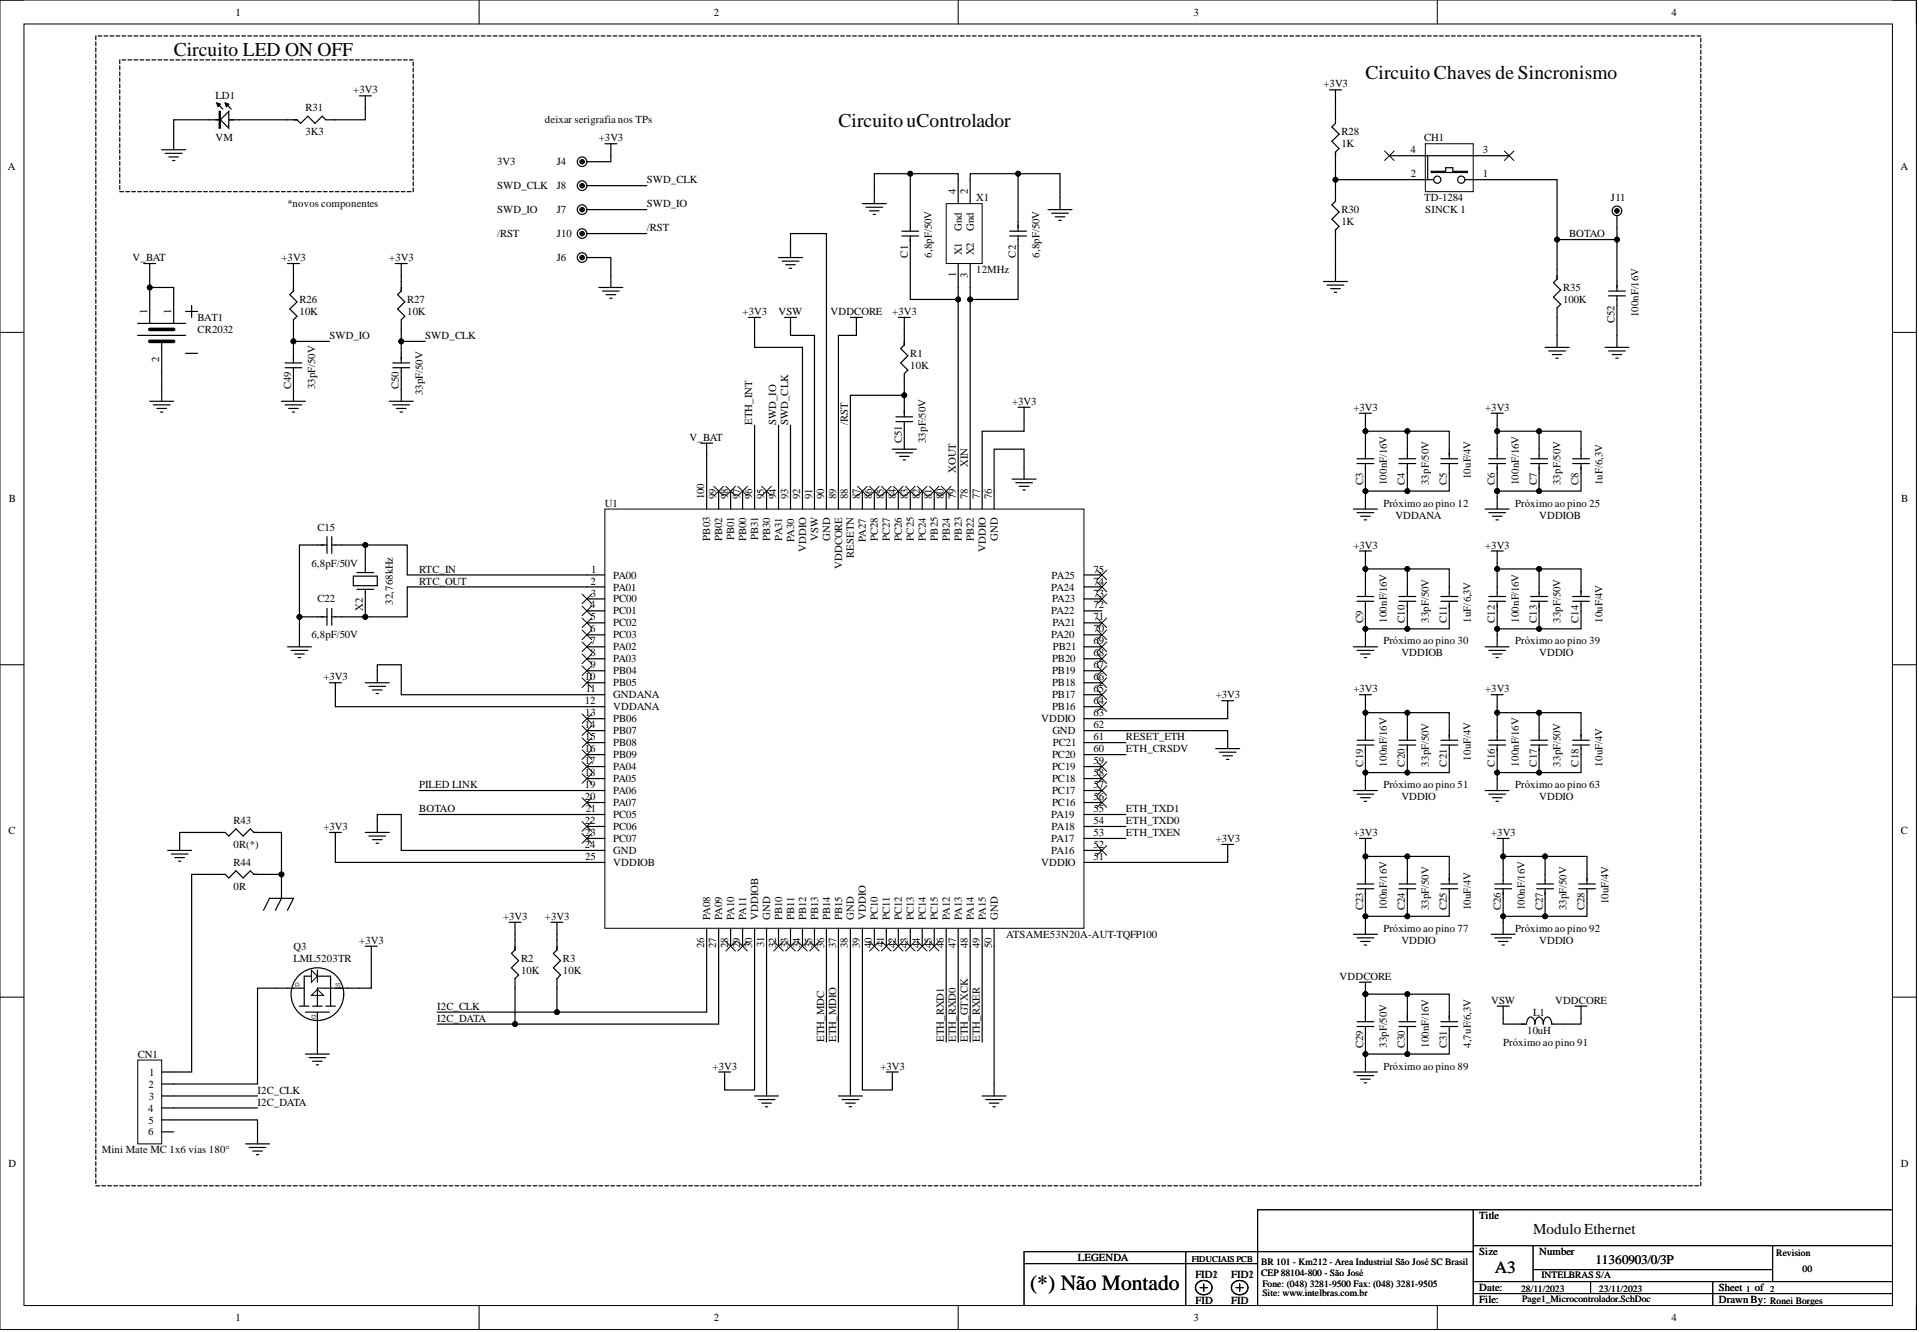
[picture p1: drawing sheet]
<svg xmlns="http://www.w3.org/2000/svg" width="406mm" height="282mm" viewBox="0 0 406 282" stroke-linecap="round" stroke-linejoin="round" font-family="sans-serif">
<defs><g id="words">
<text font-size="4.6" x="218" y="273">(*) Não Montado</text>
<g font-size="4.1">
<text x="36.7" y="11.7">Circuito LED ON OFF</text>
<text x="288.9" y="16.8">Circuito Chaves de Sincronismo</text>
<text x="177.4" y="27">Circuito uControlador</text>
</g>
<text font-size="3.6" x="316.3" y="269.4">A3</text>
<text font-size="3.2" x="324.4" y="261.2">Modulo Ethernet</text>
<text font-size="2.8" x="337.6" y="267.6">11360903/0/3P</text>
<g font-size="2.3">
<text x="49.8" y="3.3">1</text>
<text x="151" y="3.3">2</text>
<text x="252.5" y="3.3">3</text>
<text x="353.7" y="3.3">4</text>
<text x="45.6" y="21">LD1</text>
<text x="64.6" y="23.6">R31</text>
<text x="74.8" y="19.8">+3V3</text>
<text x="280" y="18.5">+3V3</text>
<text x="45.6" y="29.9">VM</text>
<text x="64.6" y="28.6">3K3</text>
<text x="115.3" y="26.1">deixar serigrafia nos TPs</text>
<text x="126.7" y="29.9">+3V3</text>
<text x="283.8" y="28.6">R28</text>
<text x="301.3" y="29.9">CH1</text>
<text x="1.7" y="35.9">A</text>
<text x="105.2" y="35">3V3</text>
<text x="117.8" y="35">J4</text>
<text x="283.8" y="31.2">1K</text>
<text x="298.5" y="32.4">4</text>
<text x="313.8" y="32.4">3</text>
<text x="402.1" y="35.9">A</text>
<text x="105.2" y="40.1">SWD_CLK</text>
<text x="117.8" y="40.1">J8</text>
<text x="136.9" y="38.8">SWD_CLK</text>
<text x="202.2" y="41.1" transform="rotate(-90 202.2 41.1)">4</text>
<text x="204.8" y="41.1" transform="rotate(-90 204.8 41.1)">2</text>
<text x="298.5" y="37.5">2</text>
<text x="313.8" y="37.5">1</text>
<text x="60.8" y="43.9">*novos componentes</text>
<text x="105.2" y="45.1">SWD_IO</text>
<text x="117.8" y="45.1">J7</text>
<text x="136.9" y="43.9">SWD_IO</text>
<text x="206.5" y="42.6">X1</text>
<text x="283.8" y="45.1">R30</text>
<text x="283.8" y="47.7">1K</text>
<text x="301.3" y="42.6">TD-1284</text>
<text x="301.6" y="45.1">SINCK 1</text>
<text x="340.9" y="42.6">J11</text>
<text x="105.2" y="50.2">/RST</text>
<text x="117.8" y="50.2">J10</text>
<text x="136.9" y="48.9">/RST</text>
<text x="203.5" y="54" transform="rotate(-90 203.5 54)">X1</text>
<text x="203.5" y="48.8" transform="rotate(-90 203.5 48.8)">Gnd</text>
<text x="206" y="54" transform="rotate(-90 206 54)">X2</text>
<text x="206" y="48.8" transform="rotate(-90 206 48.8)">Gnd</text>
<text x="332" y="50.2">BOTAO</text>
<text x="28" y="55.3">V_BAT</text>
<text x="59.6" y="55.3">+3V3</text>
<text x="82.4" y="55.3">+3V3</text>
<text x="117.8" y="55.3">J6</text>
<text x="192.1" y="54.5" transform="rotate(-90 192.1 54.5)">C1</text>
<text x="197.2" y="54.5" transform="rotate(-90 197.2 54.5)">6,8pF/50V</text>
<text x="202.2" y="58.6" transform="rotate(-90 202.2 58.6)">1</text>
<text x="204.8" y="58.7" transform="rotate(-90 204.8 58.7)">3</text>
<text x="206.5" y="57.8">12MHz</text>
<text x="214.9" y="54.5" transform="rotate(-90 214.9 54.5)">C2</text>
<text x="220" y="54.5" transform="rotate(-90 220 54.5)">6,8pF/50V</text>
<text x="63.4" y="64.1">R26</text>
<text x="86.2" y="64.1">R27</text>
<text x="330.7" y="61.6">R35</text>
<text x="330.7" y="64.1">100K</text>
<text x="31.2" y="66.4" transform="rotate(-90 31.2 66.4)">1</text>
<text x="36.2" y="66.4" transform="rotate(-90 36.2 66.4)">1</text>
<text x="41.8" y="67.9">BAT1</text>
<text x="41.8" y="70.5">CR2032</text>
<text x="63.4" y="66.7">10K</text>
<text x="69.7" y="71.7">SWD_IO</text>
<text x="86.2" y="66.7">10K</text>
<text x="90" y="71.7">SWD_CLK</text>
<text x="157.1" y="66.7">+3V3</text>
<text x="164.7" y="66.7">VSW</text>
<text x="175.7" y="66.7">VDDCORE</text>
<text x="188.8" y="66.7">+3V3</text>
<text x="341.6" y="68.4" transform="rotate(-90 341.6 68.4)">C52</text>
<text x="346.7" y="67.2" transform="rotate(-90 346.7 67.2)">100nF/16V</text>
<text x="33.7" y="76.6" transform="rotate(-90 33.7 76.6)">2</text>
<text x="192.6" y="75.5">R1</text>
<text x="61.6" y="82.4" transform="rotate(-90 61.6 82.4)">C49</text>
<text x="66.7" y="82.4" transform="rotate(-90 66.7 82.4)">33pF/50V</text>
<text x="84.4" y="82.4" transform="rotate(-90 84.4 82.4)">C50</text>
<text x="89.5" y="83.6" transform="rotate(-90 89.5 83.6)">33pF/50V</text>
<text x="192.6" y="78.1">10K</text>
<text x="159.2" y="90" transform="rotate(-90 159.2 90)">ETH_INT</text>
<text x="164.2" y="90" transform="rotate(-90 164.2 90)">SWD_IO</text>
<text x="166.8" y="90" transform="rotate(-90 166.8 90)">SWD_CLK</text>
<text x="179.4" y="90" transform="rotate(-90 179.4 90)">/RST</text>
<text x="214.2" y="85.7">+3V3</text>
<text x="286.4" y="86.9">+3V3</text>
<text x="314.3" y="86.9">+3V3</text>
<text x="145.9" y="93.3">V_BAT</text>
<text x="190.8" y="93.8" transform="rotate(-90 190.8 93.8)">C51</text>
<text x="195.9" y="93.8" transform="rotate(-90 195.9 93.8)">33pF/50V</text>
<text x="202.2" y="100.1" transform="rotate(-90 202.2 100.1)">XOUT</text>
<text x="204.8" y="98.9" transform="rotate(-90 204.8 98.9)">XIN</text>
<text x="311.2" y="101.4" transform="rotate(-90 311.2 101.4)">10uF/4V</text>
<text x="1.9" y="106.3">B</text>
<text x="128" y="107.2">U1</text>
<text x="149" y="105.7" transform="rotate(-90 149 105.7)">100</text>
<text x="151.6" y="105.7" transform="rotate(-90 151.6 105.7)">99</text>
<text x="154.1" y="105.7" transform="rotate(-90 154.1 105.7)">98</text>
<text x="156.6" y="105.7" transform="rotate(-90 156.6 105.7)">97</text>
<text x="159.2" y="105.7" transform="rotate(-90 159.2 105.7)">96</text>
<text x="161.7" y="105.7" transform="rotate(-90 161.7 105.7)">95</text>
<text x="164.2" y="105.7" transform="rotate(-90 164.2 105.7)">94</text>
<text x="166.8" y="105.7" transform="rotate(-90 166.8 105.7)">93</text>
<text x="169.3" y="105.7" transform="rotate(-90 169.3 105.7)">92</text>
<text x="171.8" y="105.7" transform="rotate(-90 171.8 105.7)">91</text>
<text x="174.4" y="105.7" transform="rotate(-90 174.4 105.7)">90</text>
<text x="176.9" y="105.7" transform="rotate(-90 176.9 105.7)">89</text>
<text x="179.4" y="105.7" transform="rotate(-90 179.4 105.7)">88</text>
<text x="182" y="105.7" transform="rotate(-90 182 105.7)">87</text>
<text x="184.5" y="105.7" transform="rotate(-90 184.5 105.7)">86</text>
<text x="187" y="105.7" transform="rotate(-90 187 105.7)">85</text>
<text x="189.6" y="105.7" transform="rotate(-90 189.6 105.7)">84</text>
<text x="192.1" y="105.7" transform="rotate(-90 192.1 105.7)">83</text>
<text x="194.6" y="105.7" transform="rotate(-90 194.6 105.7)">82</text>
<text x="197.2" y="105.7" transform="rotate(-90 197.2 105.7)">81</text>
<text x="199.7" y="105.7" transform="rotate(-90 199.7 105.7)">80</text>
<text x="202.2" y="105.7" transform="rotate(-90 202.2 105.7)">79</text>
<text x="204.8" y="105.7" transform="rotate(-90 204.8 105.7)">78</text>
<text x="207.3" y="105.7" transform="rotate(-90 207.3 105.7)">77</text>
<text x="209.8" y="105.7" transform="rotate(-90 209.8 105.7)">76</text>
<text x="288.4" y="102.7" transform="rotate(-90 288.4 102.7)">C3</text>
<text x="292.7" y="107.2">Próximo ao pino 12</text>
<text x="293.5" y="102.7" transform="rotate(-90 293.5 102.7)">100nF/16V</text>
<text x="297.3" y="102.7" transform="rotate(-90 297.3 102.7)">C4</text>
<text x="302.3" y="102.7" transform="rotate(-90 302.3 102.7)">33pF/50V</text>
<text x="306.1" y="102.7" transform="rotate(-90 306.1 102.7)">C5</text>
<text x="316.3" y="102.7" transform="rotate(-90 316.3 102.7)">C6</text>
<text x="320.6" y="107.2">Próximo ao pino 25</text>
<text x="321.4" y="102.7" transform="rotate(-90 321.4 102.7)">100nF/16V</text>
<text x="325.2" y="102.7" transform="rotate(-90 325.2 102.7)">C7</text>
<text x="330.2" y="102.7" transform="rotate(-90 330.2 102.7)">33pF/50V</text>
<text x="334" y="102.7" transform="rotate(-90 334 102.7)">C8</text>
<text x="339.1" y="102.7" transform="rotate(-90 339.1 102.7)">1uF/6,3V</text>
<text x="402.3" y="106.3">B</text>
<text x="67.2" y="112.3">C15</text>
<text x="295.2" y="109.8">VDDANA</text>
<text x="325.7" y="109.8">VDDIOB</text>
<text x="65.9" y="119.9">6,8pF/50V</text>
<text x="150.3" y="114.4" transform="rotate(-90 150.3 114.4)">PB03</text>
<text x="152.8" y="114.5" transform="rotate(-90 152.8 114.5)">PB02</text>
<text x="155.4" y="114.3" transform="rotate(-90 155.4 114.3)">PB01</text>
<text x="157.9" y="114.5" transform="rotate(-90 157.9 114.5)">PB00</text>
<text x="160.4" y="114.3" transform="rotate(-90 160.4 114.3)">PB31</text>
<text x="163" y="114.5" transform="rotate(-90 163 114.5)">PB30</text>
<text x="165.5" y="114.4" transform="rotate(-90 165.5 114.4)">PA31</text>
<text x="168" y="114.7" transform="rotate(-90 168 114.7)">PA30</text>
<text x="170.6" y="116.8" transform="rotate(-90 170.6 116.8)">VDDIO</text>
<text x="173.1" y="114.6" transform="rotate(-90 173.1 114.6)">VSW</text>
<text x="175.6" y="114.4" transform="rotate(-90 175.6 114.4)">GND</text>
<text x="180.7" y="118.1" transform="rotate(-90 180.7 118.1)">RESETN</text>
<text x="183.2" y="114.7" transform="rotate(-90 183.2 114.7)">PA27</text>
<text x="185.8" y="114.5" transform="rotate(-90 185.8 114.5)">PC28</text>
<text x="188.3" y="114.5" transform="rotate(-90 188.3 114.5)">PC27</text>
<text x="190.8" y="114.5" transform="rotate(-90 190.8 114.5)">PC26</text>
<text x="193.4" y="114.4" transform="rotate(-90 193.4 114.4)">PC25</text>
<text x="195.9" y="114.5" transform="rotate(-90 195.9 114.5)">PC24</text>
<text x="198.4" y="114.4" transform="rotate(-90 198.4 114.4)">PB25</text>
<text x="201" y="114.5" transform="rotate(-90 201 114.5)">PB24</text>
<text x="203.5" y="114.4" transform="rotate(-90 203.5 114.4)">PB23</text>
<text x="206" y="114.5" transform="rotate(-90 206 114.5)">PB22</text>
<text x="208.6" y="116.8" transform="rotate(-90 208.6 116.8)">VDDIO</text>
<text x="211.1" y="114.4" transform="rotate(-90 211.1 114.4)">GND</text>
<text x="286.4" y="116.1">+3V3</text>
<text x="314.3" y="116.1">+3V3</text>
<text x="88.7" y="121.2">RTC_IN</text>
<text x="88.7" y="123.7">RTC_OUT</text>
<text x="124.9" y="123.7">2</text>
<text x="125.1" y="121.2">1</text>
<text x="129.8" y="122.4">PA00</text>
<text x="129.8" y="125">PA01</text>
<text x="178.2" y="120.5" transform="rotate(-90 178.2 120.5)">VDDCORE</text>
<text x="222.4" y="125">PA24</text>
<text x="222.5" y="122.4">PA25</text>
<text x="231.4" y="123.7">74</text>
<text x="231.4" y="121.2">75</text>
<text x="67.2" y="127.5">C22</text>
<text x="76.8" y="129.3" transform="rotate(-90 76.8 129.3)">X2</text>
<text x="83.1" y="128" transform="rotate(-90 83.1 128)">32,768kHz</text>
<text x="124.9" y="128.8">4</text>
<text x="124.9" y="131.3">5</text>
<text x="125" y="126.2">3</text>
<text x="129.8" y="127.5">PC00</text>
<text x="129.8" y="130">PC01</text>
<text x="222.4" y="130">PA22</text>
<text x="222.6" y="127.5">PA23</text>
<text x="231.4" y="131.3">71</text>
<text x="231.4" y="128.8">72</text>
<text x="231.4" y="126.2">73</text>
<text x="288.4" y="131.8" transform="rotate(-90 288.4 131.8)">C9</text>
<text x="293.5" y="131.8" transform="rotate(-90 293.5 131.8)">100nF/16V</text>
<text x="297.3" y="131.8" transform="rotate(-90 297.3 131.8)">C10</text>
<text x="302.3" y="131.8" transform="rotate(-90 302.3 131.8)">33pF/50V</text>
<text x="306.1" y="131.8" transform="rotate(-90 306.1 131.8)">C11</text>
<text x="311.2" y="131.8" transform="rotate(-90 311.2 131.8)">1uF/6,3V</text>
<text x="316.3" y="131.8" transform="rotate(-90 316.3 131.8)">C12</text>
<text x="321.4" y="131.8" transform="rotate(-90 321.4 131.8)">100nF/16V</text>
<text x="325.2" y="131.8" transform="rotate(-90 325.2 131.8)">C13</text>
<text x="330.2" y="131.8" transform="rotate(-90 330.2 131.8)">33pF/50V</text>
<text x="334" y="131.8" transform="rotate(-90 334 131.8)">C14</text>
<text x="339.1" y="131.8" transform="rotate(-90 339.1 131.8)">10uF/4V</text>
<text x="65.9" y="135.1">6,8pF/50V</text>
<text x="124.9" y="133.8">6</text>
<text x="124.9" y="136.4">7</text>
<text x="129.8" y="132.6">PC02</text>
<text x="129.8" y="135.1">PC03</text>
<text x="129.8" y="137.6">PA02</text>
<text x="222.4" y="135.1">PA20</text>
<text x="222.7" y="132.6">PA21</text>
<text x="222.8" y="137.6">PB21</text>
<text x="231.4" y="136.4">69</text>
<text x="231.4" y="133.8">70</text>
<text x="292.7" y="136.4">Próximo ao pino 30</text>
<text x="320.6" y="136.4">Próximo ao pino 39</text>
<text x="68.4" y="144">+3V3</text>
<text x="123.8" y="144">10</text>
<text x="124.9" y="138.9">8</text>
<text x="124.9" y="141.4">9</text>
<text x="129.8" y="140.2">PA03</text>
<text x="129.8" y="142.7">PB04</text>
<text x="222.6" y="142.7">PB19</text>
<text x="222.6" y="140.2">PB20</text>
<text x="231.4" y="144">66</text>
<text x="231.4" y="141.4">67</text>
<text x="231.4" y="138.9">68</text>
<text x="296.5" y="138.9">VDDIOB</text>
<text x="325.7" y="138.9">VDDIO</text>
<text x="123.8" y="149">12</text>
<text x="123.9" y="146.5">11</text>
<text x="129.8" y="145.2">PB05</text>
<text x="129.8" y="147.8">GNDANA</text>
<text x="222.6" y="147.8">PB17</text>
<text x="222.6" y="145.2">PB18</text>
<text x="231.4" y="149">64</text>
<text x="231.4" y="146.5">65</text>
<text x="257.2" y="147.8">+3V3</text>
<text x="286.4" y="146.5">+3V3</text>
<text x="314.3" y="146.5">+3V3</text>
<text x="123.8" y="154.1">14</text>
<text x="123.8" y="151.6">13</text>
<text x="129.8" y="150.3">VDDANA</text>
<text x="129.8" y="152.8">PB06</text>
<text x="129.8" y="155.4">PB07</text>
<text x="220.3" y="152.8">VDDIO</text>
<text x="222.6" y="150.3">PB16</text>
<text x="222.7" y="155.4">GND</text>
<text x="231.4" y="154.1">62</text>
<text x="231.4" y="151.6">63</text>
<text x="123.8" y="159.2">16</text>
<text x="123.8" y="161.7">17</text>
<text x="123.8" y="156.6">15</text>
<text x="129.8" y="157.9">PB08</text>
<text x="129.8" y="160.4">PB09</text>
<text x="222.6" y="160.4">PC20</text>
<text x="222.8" y="157.9">PC21</text>
<text x="231.4" y="161.7">59</text>
<text x="231.4" y="159.2">60</text>
<text x="231.4" y="156.6">61</text>
<text x="238.2" y="156.6">RESET_ETH</text>
<text x="238.2" y="159.2">ETH_CRSDV</text>
<text x="311.2" y="161" transform="rotate(-90 311.2 161)">10uF/4V</text>
<text x="88.7" y="166.8">PILED LINK</text>
<text x="123.8" y="164.2">18</text>
<text x="123.8" y="166.8">19</text>
<text x="129.8" y="163">PA04</text>
<text x="129.8" y="165.5">PA05</text>
<text x="222.6" y="165.5">PC18</text>
<text x="222.6" y="163">PC19</text>
<text x="231.4" y="166.8">57</text>
<text x="231.4" y="164.2">58</text>
<text x="288.4" y="162.2" transform="rotate(-90 288.4 162.2)">C19</text>
<text x="292.7" y="166.8">Próximo ao pino 51</text>
<text x="293.5" y="162.2" transform="rotate(-90 293.5 162.2)">100nF/16V</text>
<text x="297.3" y="162.2" transform="rotate(-90 297.3 162.2)">C20</text>
<text x="302.3" y="162.2" transform="rotate(-90 302.3 162.2)">33pF/50V</text>
<text x="306.1" y="162.2" transform="rotate(-90 306.1 162.2)">C21</text>
<text x="316.3" y="162.2" transform="rotate(-90 316.3 162.2)">C16</text>
<text x="320.6" y="166.8">Próximo ao pino 63</text>
<text x="321.4" y="162.2" transform="rotate(-90 321.4 162.2)">100nF/16V</text>
<text x="325.2" y="162.2" transform="rotate(-90 325.2 162.2)">C17</text>
<text x="330.2" y="162.2" transform="rotate(-90 330.2 162.2)">33pF/50V</text>
<text x="334" y="162.2" transform="rotate(-90 334 162.2)">C18</text>
<text x="339.1" y="162.2" transform="rotate(-90 339.1 162.2)">10uF/4V</text>
<text x="88.7" y="171.9">BOTAO</text>
<text x="123.8" y="169.3">20</text>
<text x="123.9" y="171.9">21</text>
<text x="129.8" y="168">PA06</text>
<text x="129.8" y="170.6">PA07</text>
<text x="129.8" y="173.1">PC05</text>
<text x="222.4" y="173.1">PA19</text>
<text x="222.6" y="170.6">PC16</text>
<text x="222.6" y="168">PC17</text>
<text x="231.4" y="171.9">55</text>
<text x="231.4" y="169.3">56</text>
<text x="238.2" y="171.9">ETH_TXD1</text>
<text x="296.5" y="169.3">VDDIO</text>
<text x="325.7" y="169.3">VDDIO</text>
<text x="1.8" y="176.6">C</text>
<text x="49.4" y="174.4">R43</text>
<text x="49.4" y="179.5">0R(*)</text>
<text x="68.4" y="175.7">+3V3</text>
<text x="123.8" y="174.4">22</text>
<text x="123.8" y="179.5">24</text>
<text x="123.8" y="176.9">23</text>
<text x="129.8" y="175.7">PC06</text>
<text x="129.8" y="178.2">PC07</text>
<text x="222.4" y="178.2">PA17</text>
<text x="222.5" y="175.7">PA18</text>
<text x="231.4" y="179.5">52</text>
<text x="231.4" y="176.9">53</text>
<text x="231.4" y="174.4">54</text>
<text x="238.2" y="174.4">ETH_TXD0</text>
<text x="238.2" y="176.9">ETH_TXEN</text>
<text x="257.2" y="178.2">+3V3</text>
<text x="286.4" y="176.9">+3V3</text>
<text x="315.5" y="176.9">+3V3</text>
<text x="402.2" y="176.6">C</text>
<text x="49.4" y="183.3">R44</text>
<text x="123.8" y="182">25</text>
<text x="129.8" y="180.7">GND</text>
<text x="129.8" y="183.3">VDDIOB</text>
<text x="220.3" y="183.3">VDDIO</text>
<text x="222.4" y="180.7">PA16</text>
<text x="231.4" y="182">51</text>
<text x="49.4" y="188.3">0R</text>
<text x="340.4" y="191.4" transform="rotate(-90 340.4 191.4)">10uF/4V</text>
<text x="106.4" y="194.7">+3V3</text>
<text x="115.3" y="194.7">+3V3</text>
<text x="150.3" y="194.7" transform="rotate(-90 150.3 194.7)">PA08</text>
<text x="152.8" y="194.7" transform="rotate(-90 152.8 194.7)">PA09</text>
<text x="155.4" y="194.7" transform="rotate(-90 155.4 194.7)">PA10</text>
<text x="157.9" y="194.7" transform="rotate(-90 157.9 194.7)">PA11</text>
<text x="160.4" y="194.7" transform="rotate(-90 160.4 194.7)">VDDIOB</text>
<text x="163" y="194.7" transform="rotate(-90 163 194.7)">GND</text>
<text x="165.5" y="194.7" transform="rotate(-90 165.5 194.7)">PB10</text>
<text x="168" y="194.7" transform="rotate(-90 168 194.7)">PB11</text>
<text x="170.6" y="194.7" transform="rotate(-90 170.6 194.7)">PB12</text>
<text x="173.1" y="194.7" transform="rotate(-90 173.1 194.7)">PB13</text>
<text x="175.6" y="194.7" transform="rotate(-90 175.6 194.7)">PB14</text>
<text x="178.2" y="194.7" transform="rotate(-90 178.2 194.7)">PB15</text>
<text x="180.7" y="194.7" transform="rotate(-90 180.7 194.7)">GND</text>
<text x="183.2" y="194.7" transform="rotate(-90 183.2 194.7)">VDDIO</text>
<text x="185.8" y="194.7" transform="rotate(-90 185.8 194.7)">PC10</text>
<text x="188.3" y="194.7" transform="rotate(-90 188.3 194.7)">PC11</text>
<text x="190.8" y="194.7" transform="rotate(-90 190.8 194.7)">PC12</text>
<text x="193.4" y="194.7" transform="rotate(-90 193.4 194.7)">PC13</text>
<text x="195.9" y="194.7" transform="rotate(-90 195.9 194.7)">PC14</text>
<text x="198.4" y="194.7" transform="rotate(-90 198.4 194.7)">PC15</text>
<text x="201" y="194.7" transform="rotate(-90 201 194.7)">PA12</text>
<text x="203.5" y="194.7" transform="rotate(-90 203.5 194.7)">PA13</text>
<text x="206" y="194.7" transform="rotate(-90 206 194.7)">PA14</text>
<text x="208.6" y="194.7" transform="rotate(-90 208.6 194.7)">PA15</text>
<text x="211.1" y="194.7" transform="rotate(-90 211.1 194.7)">GND</text>
<text x="288.4" y="192.6" transform="rotate(-90 288.4 192.6)">C23</text>
<text x="292.7" y="197.2">Próximo ao pino 77</text>
<text x="293.5" y="192.6" transform="rotate(-90 293.5 192.6)">100nF/16V</text>
<text x="297.3" y="192.6" transform="rotate(-90 297.3 192.6)">C24</text>
<text x="302.3" y="192.6" transform="rotate(-90 302.3 192.6)">33pF/50V</text>
<text x="306.1" y="192.6" transform="rotate(-90 306.1 192.6)">C25</text>
<text x="311.2" y="192.6" transform="rotate(-90 311.2 192.6)">10uF/4V</text>
<text x="317.6" y="192.6" transform="rotate(-90 317.6 192.6)">C26</text>
<text x="320.6" y="197.2">Próximo ao pino 92</text>
<text x="322.6" y="192.6" transform="rotate(-90 322.6 192.6)">100nF/16V</text>
<text x="326.4" y="192.6" transform="rotate(-90 326.4 192.6)">C27</text>
<text x="331.5" y="192.6" transform="rotate(-90 331.5 192.6)">33pF/50V</text>
<text x="335.3" y="192.6" transform="rotate(-90 335.3 192.6)">C28</text>
<text x="62.1" y="201">Q3</text>
<text x="62.1" y="203.5">LML5203TR</text>
<text x="76" y="199.7">+3V3</text>
<text x="110.2" y="203.5">R2</text>
<text x="119.1" y="203.5">R3</text>
<text x="149" y="200.7" transform="rotate(-90 149 200.7)">26</text>
<text x="151.6" y="200.7" transform="rotate(-90 151.6 200.7)">27</text>
<text x="154.1" y="200.7" transform="rotate(-90 154.1 200.7)">28</text>
<text x="156.6" y="200.7" transform="rotate(-90 156.6 200.7)">29</text>
<text x="159.2" y="200.7" transform="rotate(-90 159.2 200.7)">30</text>
<text x="161.7" y="200.5" transform="rotate(-90 161.7 200.5)">31</text>
<text x="164.2" y="200.7" transform="rotate(-90 164.2 200.7)">32</text>
<text x="166.8" y="200.6" transform="rotate(-90 166.8 200.6)">33</text>
<text x="169.3" y="200.7" transform="rotate(-90 169.3 200.7)">34</text>
<text x="171.8" y="200.6" transform="rotate(-90 171.8 200.6)">35</text>
<text x="174.4" y="200.7" transform="rotate(-90 174.4 200.7)">36</text>
<text x="176.9" y="200.7" transform="rotate(-90 176.9 200.7)">37</text>
<text x="179.4" y="200.7" transform="rotate(-90 179.4 200.7)">38</text>
<text x="182" y="200.7" transform="rotate(-90 182 200.7)">39</text>
<text x="184.5" y="200.7" transform="rotate(-90 184.5 200.7)">40</text>
<text x="187" y="200.5" transform="rotate(-90 187 200.5)">41</text>
<text x="189.6" y="200.7" transform="rotate(-90 189.6 200.7)">42</text>
<text x="192.1" y="200.6" transform="rotate(-90 192.1 200.6)">43</text>
<text x="194.6" y="200.7" transform="rotate(-90 194.6 200.7)">44</text>
<text x="197.2" y="200.6" transform="rotate(-90 197.2 200.6)">45</text>
<text x="199.7" y="200.7" transform="rotate(-90 199.7 200.7)">46</text>
<text x="202.2" y="200.7" transform="rotate(-90 202.2 200.7)">47</text>
<text x="204.8" y="200.7" transform="rotate(-90 204.8 200.7)">48</text>
<text x="207.3" y="200.7" transform="rotate(-90 207.3 200.7)">49</text>
<text x="209.8" y="200.7" transform="rotate(-90 209.8 200.7)">50</text>
<text x="212.9" y="198.5">ATSAME53N20A-AUT-TQFP100</text>
<text x="296.5" y="199.7">VDDIO</text>
<text x="325.7" y="199.7">VDDIO</text>
<text x="110.2" y="206.1">10K</text>
<text x="119.1" y="206.1">10K</text>
<text x="283.4" y="207.3">VDDCORE</text>
<text x="92.5" y="213.7">I2C_CLK</text>
<text x="315.5" y="212.4">VSW</text>
<text x="324.4" y="214.9">L1</text>
<text x="329" y="212.4">VDDCORE</text>
<text x="92.5" y="216.2">I2C_DATA</text>
<text x="174.4" y="220.5" transform="rotate(-90 174.4 220.5)">ETH_MDC</text>
<text x="176.9" y="220.5" transform="rotate(-90 176.9 220.5)">ETH_MDIO</text>
<text x="199.7" y="220.5" transform="rotate(-90 199.7 220.5)">ETH_RXD1</text>
<text x="202.2" y="220.5" transform="rotate(-90 202.2 220.5)">ETH_RXD0</text>
<text x="204.8" y="220.5" transform="rotate(-90 204.8 220.5)">ETH_GTXCK</text>
<text x="207.3" y="220.5" transform="rotate(-90 207.3 220.5)">ETH_RXER</text>
<text x="288.4" y="221.8" transform="rotate(-90 288.4 221.8)">C29</text>
<text x="293.5" y="221.8" transform="rotate(-90 293.5 221.8)">33pF/50V</text>
<text x="297.3" y="221.8" transform="rotate(-90 297.3 221.8)">C30</text>
<text x="302.3" y="221.8" transform="rotate(-90 302.3 221.8)">100nF/16V</text>
<text x="306.1" y="221.8" transform="rotate(-90 306.1 221.8)">C31</text>
<text x="311.2" y="221.8" transform="rotate(-90 311.2 221.8)">4,7uF/6,3V</text>
<text x="318.1" y="221.3">Próximo ao pino 91</text>
<text x="323.1" y="218.7">10uH</text>
<text x="29.1" y="223.8">CN1</text>
<text x="31.6" y="227.6">1</text>
<text x="150.8" y="226.3">+3V3</text>
<text x="186.3" y="226.3">+3V3</text>
<text x="292.7" y="226.3">Próximo ao pino 89</text>
<text x="31.4" y="230.1">2</text>
<text x="31.5" y="232.7">3</text>
<text x="54.5" y="233.9">I2C_DATA</text>
<text x="54.5" y="231.4">I2C_CLK</text>
<text x="31.3" y="235.2">4</text>
<text x="31.4" y="237.8">5</text>
<text x="21.5" y="244.1">Mini Mate MC 1x6 vias 180°</text>
<text x="31.3" y="240.3">6</text>
<text x="1.8" y="247">D</text>
<text x="402.2" y="247">D</text>
<text x="313" y="258">Title</text>
<text x="228.1" y="266.9">LEGENDA</text>
<text x="313" y="265.6">Size</text>
<text x="325.7" y="265.6">Number</text>
<text x="252.9" y="270.4">FID1</text>
<text x="252.9" y="270.4">FID2</text>
<text x="260.5" y="270.4">FID2</text>
<text x="260.5" y="270.4">FID1</text>
<text x="313" y="273.2">Date:</text>
<text x="313" y="275.8">File:</text>
<text x="363.7" y="275.8">Drawn By:</text>
<text x="363.7" y="273.2">Sheet</text>
<text x="371.3" y="273.2">of</text>
<text x="49.8" y="279.6">1</text>
<text x="151" y="279.6">2</text>
<text x="252.5" y="279.6">3</text>
<text x="252.9" y="276">FID</text>
<text x="260.5" y="276">FID</text>
<text x="353.7" y="279.6">4</text>
</g>
<g font-size="2">
<text x="266.9" y="267.7">BR 101 - Km212 - Area Industrial São José SC Brasil</text>
<text x="375.8" y="265.7">Revision</text>
<text x="381.4" y="269.3">00</text>
<text x="266.9" y="270">CEP 88104-800 - São José</text>
<text x="267.1" y="272.3">Fone: (048) 3281-9500 Fax: (048) 3281-9505</text>
<text x="267.1" y="274.3">Site: www.intelbras.com.br</text>
<text x="321.9" y="273.3">28/11/2023</text>
<text x="322.1" y="275.6">Page1_Microcontrolador.SchDoc</text>
<text x="326.2" y="270.5">INTELBRAS S/A</text>
<text x="338.3" y="273.3">23/11/2023</text>
<text x="374.6" y="275.9">Ronei Borges</text>
</g>
<g font-size="1.9">
<text x="252.2" y="267">FIDUCIAIS PCB</text>
<text x="369.5" y="273.3">1</text>
<text x="374.6" y="273.3">2</text>
</g>
<g font-size="1.6">
<text x="63.4" y="208.9" transform="rotate(-90 63.4 208.9)">D</text>
<text x="72" y="208.9" transform="rotate(-90 72 208.9)">S</text>
<text x="66.9" y="215.7" transform="rotate(-90 66.9 215.7)">G</text>
</g>
</g></defs>
<g fill="none" stroke="#000" stroke-width=".21">
<path d="M0 0h405.5v281.3h-405.5zM0 0h5.1M5.1 5.1h395.3v271.2h-395.3zM101.4 0v5.1M202.7 0v5.1M304.1 0v5.1M400.4 0h5.1v5.1M0 70.3h5.1M400.4 70.3h5.1M0 140.7h5.1M400.4 140.7h5.1M0 211h5.1"/>
<path d="M400.4 211h5.1M311.7 256v20.3M400.4 256h-134.3v20.3M101.4 276.3v5M202.7 276.3v5M216.7 267.4h49.4M250.9 264.9v11.4M304.1 276.3v5M311.7 264.9h-95v11.4M311.7 263.6h88.7M311.7 271.2h88.7M311.7 273.7h88.7"/>
<path d="M324.4 268.7h50.7M324.4 263.6v7.6M336.6 271.2v2.5M362.4 271.2v5.1M375.1 263.6v7.6M405.5 276.3v5"/>
</g>
<g fill="none" stroke="#000" stroke-width=".25">
<path d="M20.3 7.6v.8M20.3 8.9v.8M20.3 10.1v.8M20.3 11.4v.8M20.3 12.7v.8M20.3 13.9v.8M20.3 15.2v.8M20.3 16.5v.8M20.3 17.7v.8M20.3 19v.8M20.7 7.6h.8M22 7.6h.8"/>
<path d="M23.3 7.6h.8M24.6 7.6h.7M25.8 7.6h.8M27.1 7.6h.8M28.4 7.6h.7M29.6 7.6h.8M30.9 7.6h.8M32.2 7.6h.7M33.4 7.6h.8M34.7 7.6h.8M36 7.6h.7M37.2 7.6h.8"/>
<path d="M38.5 7.6h.8M39.8 7.6h.7M41 7.6h.8M42.3 7.6h.8M43.6 7.6h.8M44.8 7.6h.8M46.1 7.6h.8M47.4 7.6h.8M48.6 7.6h.8M49.9 7.6h.8M51.2 7.6h.8M52.4 7.6h.8"/>
<path d="M53.7 7.6h.8M55 7.6h.8M56.2 7.6h.8M57.5 7.6h.8M58.8 7.6h.8M60 7.6h.8M61.3 7.6h.8M62.6 7.6h.8M63.8 7.6h.8M65.1 7.6h.8M66.4 7.6h.8M67.6 7.6h.8"/>
<path d="M68.9 7.6h.8M70.2 7.6h.8M71.4 7.6h.8M72.7 7.6h.8M74 7.6h.8M75.2 7.6h.8M76.5 7.6h.8M77.8 7.6h.8M79 7.6h.8M80.3 7.6h.8M81.6 7.6h.8M82.8 7.6h.8"/>
<path d="M84.1 7.6h.8M85.4 7.6h.8M86.6 7.6h.8M87.9 7.6h.8M89.2 7.6h.8M90.4 7.6h.8M91.7 7.6h.8M93 7.6h.8M94.2 7.6h.8M95.5 7.6h.8M96.8 7.6h.8M98 7.6h.8"/>
<path d="M99.3 7.6h.8M100.6 7.6h.8M101.8 7.6h.8M103.1 7.6h.8M104.4 7.6h.8M105.7 7.6h.7M106.9 7.6h.8M108.2 7.6h.8M109.5 7.6h.7M110.7 7.6h.8M112 7.6h.8M113.3 7.6h.7"/>
<path d="M114.5 7.6h.8M115.8 7.6h.8M117.1 7.6h.7M118.3 7.6h.8M119.6 7.6h.8M120.9 7.6h.7M122.1 7.6h.8M123.4 7.6h.8M124.7 7.6h.7M125.9 7.6h.8M127.2 7.6h.8M128.5 7.6h.8"/>
<path d="M129.7 7.6h.8M131 7.6h.8M132.3 7.6h.8M133.5 7.6h.8M134.8 7.6h.8M136.1 7.6h.8M137.3 7.6h.8M138.6 7.6h.8M139.9 7.6h.8M141.1 7.6h.8M142.4 7.6h.8M143.7 7.6h.8"/>
<path d="M144.9 7.6h.8M146.2 7.6h.8M147.5 7.6h.8M148.7 7.6h.8M150 7.6h.8M151.3 7.6h.8M152.5 7.6h.8M153.8 7.6h.8M155.1 7.6h.8M156.3 7.6h.8M157.6 7.6h.8M158.9 7.6h.8"/>
<path d="M160.1 7.6h.8M161.4 7.6h.8M162.7 7.6h.8M163.9 7.6h.8M165.2 7.6h.8M166.5 7.6h.8M167.7 7.6h.8M169 7.6h.8M170.3 7.6h.8M171.5 7.6h.8M172.8 7.6h.8M174.1 7.6h.8"/>
<path d="M175.3 7.6h.8M176.6 7.6h.8M177.9 7.6h.8M179.1 7.6h.8M180.4 7.6h.8M181.7 7.6h.8M182.9 7.6h.8M184.2 7.6h.8M185.5 7.6h.8M186.7 7.6h.8M188 7.6h.8M189.3 7.6h.8"/>
<path d="M190.6 7.6h.7M191.8 7.6h.8M193.1 7.6h.8M194.4 7.6h.7M195.6 7.6h.8M196.9 7.6h.8M198.2 7.6h.7M199.4 7.6h.8M200.7 7.6h.8M202 7.6h.7M203.2 7.6h.8M204.5 7.6h.8"/>
<path d="M205.8 7.6h.7M207 7.6h.8M208.3 7.6h.8M209.6 7.6h.7M210.8 7.6h.8M212.1 7.6h.8M213.4 7.6h.8M214.6 7.6h.8M215.9 7.6h.8M217.2 7.6h.8M218.4 7.6h.8M219.7 7.6h.8"/>
<path d="M221 7.6h.8M222.2 7.6h.8M223.5 7.6h.8M224.8 7.6h.8M226 7.6h.8M227.3 7.6h.8M228.6 7.6h.8M229.8 7.6h.8M231.1 7.6h.8M232.4 7.6h.8M233.6 7.6h.8M234.9 7.6h.8"/>
<path d="M236.2 7.6h.8M237.4 7.6h.8M238.7 7.6h.8M240 7.6h.8M241.2 7.6h.8M242.5 7.6h.8M243.8 7.6h.8M245 7.6h.8M246.3 7.6h.8M247.6 7.6h.8M248.8 7.6h.8M250.1 7.6h.8"/>
<path d="M251.4 7.6h.8M252.6 7.6h.8M253.9 7.6h.8M255.2 7.6h.8M256.4 7.6h.8M257.7 7.6h.8M259 7.6h.8M260.2 7.6h.8M261.5 7.6h.8M262.8 7.6h.8M264 7.6h.8M265.3 7.6h.8"/>
<path d="M266.6 7.6h.8M267.8 7.6h.8M269.1 7.6h.8M270.4 7.6h.8M271.6 7.6h.8M272.9 7.6h.8M274.2 7.6h.8M275.5 7.6h.7M276.7 7.6h.8M278 7.6h.8M279.3 7.6h.7M280.5 7.6h.8"/>
<path d="M281.8 7.6h.8M283.1 7.6h.7M284.3 7.6h.8M285.6 7.6h.8M286.9 7.6h.7M288.1 7.6h.8M289.4 7.6h.8M290.7 7.6h.7M291.9 7.6h.8M293.2 7.6h.8M294.5 7.6h.7M295.7 7.6h.8"/>
<path d="M297 7.6h.8M298.3 7.6h.8M299.5 7.6h.8M300.8 7.6h.8M302.1 7.6h.8M303.3 7.6h.8M304.6 7.6h.8M305.9 7.6h.8M307.1 7.6h.8M308.4 7.6h.8M309.7 7.6h.8M310.9 7.6h.8"/>
<path d="M312.2 7.6h.8M313.5 7.6h.8M314.7 7.6h.8M316 7.6h.8M317.3 7.6h.8M318.5 7.6h.8M319.8 7.6h.8M321.1 7.6h.8M322.3 7.6h.8M323.6 7.6h.8M324.9 7.6h.8M326.1 7.6h.8"/>
<path d="M327.4 7.6h.8M328.7 7.6h.8M329.9 7.6h.8M331.2 7.6h.8M332.5 7.6h.8M333.7 7.6h.8M335 7.6h.8M336.3 7.6h.8M337.5 7.6h.8M338.8 7.6h.8M340.1 7.6h.8M341.3 7.6h.8"/>
<path d="M342.6 7.6h.8M343.9 7.6h.8M345.2 7.6h.7M346.4 7.6h.8M347.7 7.6h.8M349 7.6h.7M350.2 7.6h.8M351.5 7.6h.8M352.8 7.6h.7M354 7.6h.8M355.3 7.6h.8M356.6 7.6h.7"/>
<path d="M357.8 7.6h.8M359.1 7.6h.8M359.9 8.1v.8M359.9 9.4v.7M359.9 10.6v.8M359.9 11.9v.8M359.9 13.2v.7M359.9 14.4v.8M359.9 15.7v.8M359.9 17v.7M359.9 18.2v.8M359.9 19.5v.8"/>
<path d="M20.3 20.3v.8M20.3 21.5v.8M20.3 22.8v.8M20.3 24.1v.8M20.3 25.4v.7M20.3 26.6v.8M20.3 27.9v.8M20.3 29.2v.7M20.3 30.4v.8M20.3 31.7v.8M20.3 33v.7M20.3 34.2v.8"/>
<path d="M20.3 35.5v.8M20.3 36.8v.7M20.3 38v.8M20.3 39.3v.8M359.9 20.8v.7M359.9 22v.8M359.9 23.3v.8M359.9 24.6v.8M359.9 25.8v.8M359.9 27.1v.8M359.9 28.4v.8M359.9 29.6v.8"/>
<path d="M359.9 30.9v.8M359.9 32.2v.8M359.9 33.4v.8M359.9 34.7v.8M359.9 36v.8M359.9 37.2v.8M359.9 38.5v.8M359.9 39.8v.8M20.3 40.6v.8M20.3 41.8v.8M20.3 43.1v.8M20.3 44.4v.8"/>
<path d="M20.3 45.6v.8M20.3 46.9v.8M20.3 48.2v.8M20.3 49.4v.8M20.3 50.7v.8M20.3 52v.8M20.3 53.2v.8M20.3 54.5v.8M20.3 55.8v.8M20.3 57v.8M20.3 58.3v.8M20.3 59.6v.8"/>
<path d="M359.9 41v.8M359.9 42.3v.8M359.9 43.6v.8M359.9 44.8v.8M359.9 46.1v.8M359.9 47.4v.8M359.9 48.6v.8M359.9 49.9v.8M359.9 51.2v.8M359.9 52.5v.7M359.9 53.7v.8M359.9 55v.8"/>
<path d="M359.9 56.3v.7M359.9 57.5v.8M359.9 58.8v.8M20.3 60.8v.8M20.3 62.1v.8M20.3 63.4v.8M20.3 64.6v.8M20.3 65.9v.8M20.3 67.2v.8M20.3 68.4v.8M20.3 69.7v.8M20.3 71v.8"/>
<path d="M20.3 72.2v.8M20.3 73.5v.8M20.3 74.8v.8M20.3 76v.8M20.3 77.3v.8M20.3 78.6v.8M20.3 79.8v.8M359.9 60.1v.7M359.9 61.3v.8M359.9 62.6v.8M359.9 63.9v.7M359.9 65.1v.8"/>
<path d="M359.9 66.4v.8M359.9 67.7v.7M359.9 68.9v.8M359.9 70.2v.8M359.9 71.5v.7M359.9 72.7v.8M359.9 74v.8M359.9 75.3v.7M359.9 76.5v.8M359.9 77.8v.8M359.9 79.1v.7M20.3 81.1v.8"/>
<path d="M20.3 82.4v.8M20.3 83.6v.8M20.3 84.9v.8M20.3 86.2v.8M20.3 87.4v.8M20.3 88.7v.8M20.3 90v.8M20.3 91.3v.7M20.3 92.5v.8M20.3 93.8v.8M20.3 95.1v.7M20.3 96.3v.8"/>
<path d="M20.3 97.6v.8M20.3 98.9v.7M359.9 80.3v.8M359.9 81.6v.8M359.9 82.9v.7M359.9 84.1v.8M359.9 85.4v.8M359.9 86.7v.7M359.9 87.9v.8M359.9 89.2v.8M359.9 90.5v.8M359.9 91.7v.8"/>
<path d="M359.9 93v.8M359.9 94.3v.8M359.9 95.5v.8M359.9 96.8v.8M359.9 98.1v.8M359.9 99.3v.8M20.3 100.1v.8M20.3 101.4v.8M20.3 102.7v.7M20.3 103.9v.8M20.3 105.2v.8M20.3 106.5v.8"/>
<path d="M20.3 107.7v.8M20.3 109v.8M20.3 110.3v.8M20.3 111.5v.8M20.3 112.8v.8M20.3 114.1v.8M20.3 115.3v.8M20.3 116.6v.8M20.3 117.9v.8M20.3 119.1v.8M359.9 100.6v.8M359.9 101.9v.8"/>
<path d="M359.9 103.1v.8M359.9 104.4v.8M359.9 105.7v.8M359.9 106.9v.8M359.9 108.2v.8M359.9 109.5v.8M359.9 110.7v.8M359.9 112v.8M359.9 113.3v.8M359.9 114.5v.8M359.9 115.8v.8M359.9 117.1v.8"/>
<path d="M359.9 118.4v.7M359.9 119.6v.8M20.3 120.4v.8M20.3 121.7v.8M20.3 122.9v.8M20.3 124.2v.8M20.3 125.5v.8M20.3 126.7v.8M20.3 128v.8M20.3 129.3v.8M20.3 130.5v.8M20.3 131.8v.8"/>
<path d="M20.3 133.1v.8M20.3 134.3v.8M20.3 135.6v.8M20.3 136.9v.8M20.3 138.1v.8M20.3 139.4v.8M359.9 120.9v.8M359.9 122.2v.7M359.9 123.4v.8M359.9 124.7v.8M359.9 126v.7M359.9 127.2v.8"/>
<path d="M359.9 128.5v.8M359.9 129.8v.7M359.9 131v.8M359.9 132.3v.8M359.9 133.6v.7M359.9 134.8v.8M359.9 136.1v.8M359.9 137.4v.7M359.9 138.6v.8M359.9 139.9v.8M20.3 140.7v.8M20.3 141.9v.8"/>
<path d="M20.3 143.2v.8M20.3 144.5v.8M20.3 145.7v.8M20.3 147v.8M20.3 148.3v.8M20.3 149.5v.8M20.3 150.8v.8M20.3 152.1v.8M20.3 153.3v.8M20.3 154.6v.8M20.3 155.9v.8M20.3 157.2v.7"/>
<path d="M20.3 158.4v.8M20.3 159.7v.8M359.9 141.2v.7M359.9 142.4v.8M359.9 143.7v.8M359.9 145v.7M359.9 146.2v.8M359.9 147.5v.8M359.9 148.8v.7M359.9 150v.8M359.9 151.3v.8M359.9 152.6v.7"/>
<path d="M359.9 153.8v.8M359.9 155.1v.8M359.9 156.4v.8M359.9 157.6v.8M359.9 158.9v.8M20.3 161v.7M20.3 162.2v.8M20.3 163.5v.8M20.3 164.8v.7M20.3 166v.8M20.3 167.3v.8M20.3 168.6v.7"/>
<path d="M20.3 169.8v.8M20.3 171.1v.8M20.3 172.4v.8M20.3 173.6v.8M20.3 174.9v.8M20.3 176.2v.8M20.3 177.4v.8M20.3 178.7v.8M20.3 180v.8M359.9 160.2v.8M359.9 161.4v.8M359.9 162.7v.8"/>
<path d="M359.9 164v.8M359.9 165.2v.8M359.9 166.5v.8M359.9 167.8v.8M359.9 169v.8M359.9 170.3v.8M359.9 171.6v.8M359.9 172.8v.8M359.9 174.1v.8M359.9 175.4v.8M359.9 176.6v.8M359.9 177.9v.8"/>
<path d="M359.9 179.2v.8M20.3 181.2v.8M20.3 182.5v.8M20.3 183.8v.8M20.3 185v.8M20.3 186.3v.8M20.3 187.6v.8M20.3 188.8v.8M20.3 190.1v.8M20.3 191.4v.8M20.3 192.6v.8M20.3 193.9v.8"/>
<path d="M20.3 195.2v.8M20.3 196.4v.8M20.3 197.7v.8M20.3 199v.8M359.9 180.4v.8M359.9 181.7v.8M359.9 183v.8M359.9 184.2v.8M359.9 185.5v.8M359.9 186.8v.8M359.9 188.1v.7M359.9 189.3v.8"/>
<path d="M359.9 190.6v.8M359.9 191.9v.7M359.9 193.1v.8M359.9 194.4v.8M359.9 195.7v.7M359.9 196.9v.8M359.9 198.2v.8M359.9 199.5v.7M20.3 200.2v.8M20.3 201.5v.8M20.3 202.8v.8M20.3 204v.8"/>
<path d="M20.3 205.3v.8M20.3 206.6v.8M20.3 207.8v.8M20.3 209.1v.8M20.3 210.4v.8M20.3 211.6v.8M20.3 212.9v.8M20.3 214.2v.8M20.3 215.4v.8M20.3 216.7v.8M20.3 218v.8M20.3 219.2v.8"/>
<path d="M359.9 200.7v.8M359.9 202v.8M359.9 203.3v.7M359.9 204.5v.8M359.9 205.8v.8M359.9 207.1v.7M359.9 208.3v.8M359.9 209.6v.8M359.9 210.9v.7M359.9 212.1v.8M359.9 213.4v.8M359.9 214.7v.7"/>
<path d="M359.9 215.9v.8M359.9 217.2v.8M359.9 218.5v.7M359.9 219.7v.8M20.3 220.5v.8M20.3 221.8v.8M20.3 223.1v.7M20.3 224.3v.8M20.3 225.6v.8M20.3 226.9v.7M20.3 228.1v.8M20.3 229.4v.8"/>
<path d="M20.3 230.7v.7M20.3 231.9v.8M20.3 233.2v.8M20.3 234.5v.7M20.3 235.7v.8M20.3 237v.8M20.3 238.3v.7M20.3 239.5v.8M359.9 221v.8M359.9 222.3v.8M359.9 223.5v.8M359.9 224.8v.8"/>
<path d="M359.9 226.1v.8M359.9 227.3v.8M359.9 228.6v.8M359.9 229.9v.8M359.9 231.1v.8M359.9 232.4v.8M359.9 233.7v.8M359.9 234.9v.8M359.9 236.2v.8M359.9 237.5v.8M359.9 238.7v.8M20.3 240.8v.8"/>
<path d="M20.3 242.1v.8M20.3 243.3v.8M20.3 244.6v.8M20.3 245.9v.8M20.3 247.1v.8M20.3 248.4v.8M20.3 249.7v.8M20.3 250.9h.8M21.5 250.9h.8M22.8 250.9h.8M24.1 250.9h.8M25.3 250.9h.8"/>
<path d="M26.6 250.9h.8M27.9 250.9h.8M29.1 250.9h.8M30.4 250.9h.8M31.7 250.9h.8M32.9 250.9h.8M34.2 250.9h.8M35.5 250.9h.8M36.7 250.9h.8M38 250.9h.8M39.3 250.9h.8M40.5 250.9h.8"/>
<path d="M41.8 250.9h.8M43.1 250.9h.8M44.4 250.9h.7M45.6 250.9h.8M46.9 250.9h.8M48.2 250.9h.7M49.4 250.9h.8M50.7 250.9h.8M52 250.9h.7M53.2 250.9h.8M54.5 250.9h.8M55.8 250.9h.7"/>
<path d="M57 250.9h.8M58.3 250.9h.8M59.6 250.9h.7M60.8 250.9h.8M62.1 250.9h.8M63.4 250.9h.8M64.6 250.9h.8M65.9 250.9h.8M67.2 250.9h.8M68.4 250.9h.8M69.7 250.9h.8M71 250.9h.8"/>
<path d="M72.2 250.9h.8M73.5 250.9h.8M74.8 250.9h.8M76 250.9h.8M77.3 250.9h.8M78.6 250.9h.8M79.8 250.9h.8M81.1 250.9h.8M82.4 250.9h.8M83.6 250.9h.8M84.9 250.9h.8M86.2 250.9h.8"/>
<path d="M87.4 250.9h.8M88.7 250.9h.8M90 250.9h.8M91.2 250.9h.8M92.5 250.9h.8M93.8 250.9h.8M95 250.9h.8M96.3 250.9h.8M97.6 250.9h.8M98.8 250.9h.8M100.1 250.9h.8M101.4 250.9h.8"/>
<path d="M102.6 250.9h.8M103.9 250.9h.8M105.2 250.9h.8M106.4 250.9h.8M107.7 250.9h.8M109 250.9h.8M110.2 250.9h.8M111.5 250.9h.8M112.8 250.9h.8M114 250.9h.8M115.3 250.9h.8M116.6 250.9h.8"/>
<path d="M117.8 250.9h.8M119.1 250.9h.8M120.4 250.9h.8M121.6 250.9h.8M122.9 250.9h.8M124.2 250.9h.8M125.4 250.9h.8M126.7 250.9h.8M128 250.9h.8M129.3 250.9h.7M130.5 250.9h.8M131.8 250.9h.8"/>
<path d="M133.1 250.9h.7M134.3 250.9h.8M135.6 250.9h.8M136.9 250.9h.7M138.1 250.9h.8M139.4 250.9h.8M140.7 250.9h.7M141.9 250.9h.8M143.2 250.9h.8M144.5 250.9h.7M145.7 250.9h.8M147 250.9h.8"/>
<path d="M148.3 250.9h.8M149.5 250.9h.8M150.8 250.9h.8M152.1 250.9h.8M153.3 250.9h.8M154.6 250.9h.8M155.9 250.9h.8M157.1 250.9h.8M158.4 250.9h.8M159.7 250.9h.8M160.9 250.9h.8M162.2 250.9h.8"/>
<path d="M163.5 250.9h.8M164.7 250.9h.8M166 250.9h.8M167.3 250.9h.8M168.5 250.9h.8M169.8 250.9h.8M171.1 250.9h.8M172.3 250.9h.8M173.6 250.9h.8M174.9 250.9h.8M176.1 250.9h.8M177.4 250.9h.8"/>
<path d="M178.7 250.9h.8M179.9 250.9h.8M181.2 250.9h.8M182.5 250.9h.8M183.7 250.9h.8M185 250.9h.8M186.3 250.9h.8M187.5 250.9h.8M188.8 250.9h.8M190.1 250.9h.8M191.3 250.9h.8M192.6 250.9h.8"/>
<path d="M193.9 250.9h.8M195.1 250.9h.8M196.4 250.9h.8M197.7 250.9h.8M198.9 250.9h.8M200.2 250.9h.8M201.5 250.9h.8M202.7 250.9h.8M204 250.9h.8M205.3 250.9h.8M206.5 250.9h.8M207.8 250.9h.8"/>
<path d="M209.1 250.9h.8M210.3 250.9h.8M211.6 250.9h.8M212.9 250.9h.8M214.2 250.9h.7M215.4 250.9h.8M216.7 250.9h.8M218 250.9h.7M219.2 250.9h.8M220.5 250.9h.8M221.8 250.9h.7M223 250.9h.8"/>
<path d="M224.3 250.9h.8M225.6 250.9h.7M226.8 250.9h.8M228.1 250.9h.8M229.4 250.9h.7M230.6 250.9h.8M231.9 250.9h.8M233.2 250.9h.8M234.4 250.9h.8M235.7 250.9h.8M237 250.9h.8M238.2 250.9h.8"/>
<path d="M239.5 250.9h.8M240.8 250.9h.8M242 250.9h.8M243.3 250.9h.8M244.6 250.9h.8M245.8 250.9h.8M247.1 250.9h.8M248.4 250.9h.8M249.6 250.9h.8M250.9 250.9h.8M252.2 250.9h.8M253.4 250.9h.8"/>
<path d="M254.7 250.9h.8M256 250.9h.8M257.2 250.9h.8M258.5 250.9h.8M259.8 250.9h.8M261 250.9h.8M262.3 250.9h.8M263.6 250.9h.8M264.8 250.9h.8M266.1 250.9h.8M267.4 250.9h.8M268.6 250.9h.8"/>
<path d="M269.9 250.9h.8M271.2 250.9h.8M272.4 250.9h.8M273.7 250.9h.8M275 250.9h.8M276.2 250.9h.8M277.5 250.9h.8M278.8 250.9h.8M280 250.9h.8M281.3 250.9h.8M282.6 250.9h.8M283.8 250.9h.8"/>
<path d="M285.1 250.9h.8M286.4 250.9h.8M287.6 250.9h.8M288.9 250.9h.8M290.2 250.9h.8M291.4 250.9h.8M292.7 250.9h.8M294 250.9h.8M295.2 250.9h.8M296.5 250.9h.8M297.8 250.9h.8M299.1 250.9h.7"/>
<path d="M300.3 250.9h.8M301.6 250.9h.8M302.9 250.9h.7M304.1 250.9h.8M305.4 250.9h.8M306.7 250.9h.7M307.9 250.9h.8M309.2 250.9h.8M310.5 250.9h.7M311.7 250.9h.8M313 250.9h.8M314.3 250.9h.7"/>
<path d="M315.5 250.9h.8M316.8 250.9h.8M318.1 250.9h.8M319.3 250.9h.8M320.6 250.9h.8M321.9 250.9h.8M323.1 250.9h.8M324.4 250.9h.8M325.7 250.9h.8M326.9 250.9h.8M328.2 250.9h.8M329.5 250.9h.8"/>
<path d="M330.7 250.9h.8M332 250.9h.8M333.3 250.9h.8M334.5 250.9h.8M335.8 250.9h.8M337.1 250.9h.8M338.3 250.9h.8M339.6 250.9h.8M340.9 250.9h.8M342.1 250.9h.8M343.4 250.9h.8M344.7 250.9h.8"/>
<path d="M345.9 250.9h.8M347.2 250.9h.8M348.5 250.9h.8M349.7 250.9h.8M351 250.9h.8M352.3 250.9h.8M353.5 250.9h.8M354.8 250.9h.8M356.1 250.9h.8M357.3 250.9h.8M358.6 250.9h.8M359.9 240v.8"/>
<path d="M359.9 241.3v.8M359.9 242.5v.8M359.9 243.8v.8M359.9 245.1v.8M359.9 246.3v.8M359.9 247.6v.8M359.9 248.9v.8M359.9 250.1v.8M253.9 272.5h1.6M254.7 271.7v1.5M256.2 273.3a1.64 1.64 0 0 0-.3-2 1.64 1.64 0 0 0-2-.2 1.51 1.51 0 0 0-.9 1.9 1.51 1.51 0 0 0 1.8 1l1-.3 .3-.3M261.5 272.5h1.6"/>
<path d="M262.3 271.7v1.5M263.8 273.3a1.64 1.64 0 0 0-.3-2 1.64 1.64 0 0 0-2-.2 1.51 1.51 0 0 0-.9 1.9 1.51 1.51 0 0 0 1.8 1l1-.3 .3-.3"/>
</g>
<path d="M128 107.7h101.4v88.7h-101.4z" fill-rule="evenodd" fill="#fff"/>
<g fill="none" stroke="#000" stroke-width=".21">
<path d="M128 107.7h101.4v88.7h-101.4z"/>
<circle cx="288.9" cy="210.4" r=".51"/>
</g>
<g fill="none" stroke="#000" stroke-width=".25">
<path d="M164.7 54.5h5.1M165.5 55.3h3.5M166.3 56h2M167 56.8h.5M167.3 52v2.5M182.5 43.1h5M183.2 43.9h3.6M184 44.6h2M184.8 45.4h.5M185 40.6v2.5M190.8 49.9h3.6M190.8 48.9h3.6"/>
<path d="M192.6 46.9v2M192.6 49.9v2.1M213.6 49.9h3.6M213.6 48.9h3.6M215.4 46.9v2M215.4 49.9v2.1M158.4 67.2h2.5M159.7 67.2v2.5M166 67.2h2.5M167.3 67.2v2.5M179.9 67.2h2.6M181.2 67.2v2.5"/>
<path d="M190.1 67.2h2.5M191.3 67.2v2.5M191.3 71v2l-.7 .8 1.5 1.5-1.5 1.5 1.5 1.5-.8 .8v2M215.4 86.2h2.6M216.7 86.2v2.5M216.7 98.9v2.5M287.1 97.1h3.6M287.1 98.1h3.6M287.6 87.4h2.6M288.9 87.4v2.6M288.9 95.1v2M288.9 98.1v2"/>
<path d="M296 97.1h3.6M296 98.1h3.6M297.8 95.1v2M297.8 98.1v2M304.9 97.1h3.5M304.9 98.1h3.5M306.7 95.1v2M306.7 98.1v2M315 97.1h3.6M315 98.1h3.6M315.5 87.4h2.6M316.8 87.4v2.6"/>
<path d="M316.8 95.1v2M316.8 98.1v2M323.9 97.1h3.5M323.9 98.1h3.5M325.7 95.1v2M325.7 98.1v2M332.8 97.1h3.5M332.8 98.1h3.5M334.5 95.1v2M334.5 98.1v2M67.2 115.3h2M69.2 113.6v3.5"/>
<path d="M70.2 115.3h2M70.2 113.6v3.5M77.3 117.9v3.3M149.5 103.9v3.8M152.1 103.9v3.8M154.6 103.9v3.8M157.1 103.9v3.8M159.7 103.9v3.8M162.2 103.9v3.8M164.7 103.9v3.8M167.3 103.9v3.8M169.8 103.9v3.8"/>
<path d="M172.3 103.9v3.8M174.9 103.9v3.8M177.4 103.9v3.8M179.9 103.9v3.8M182.5 103.9v3.8M185 103.9v3.8M187.5 103.9v3.8M190.1 103.9v3.8M192.6 103.9v3.8M195.1 103.9v3.8M197.7 103.9v3.8M200.2 103.9v3.8"/>
<path d="M202.7 103.9v3.8M205.3 103.9v3.8M207.8 103.9v3.8M210.3 103.9v3.8M214.2 101.4h5M214.9 102.1h3.6M215.7 102.9h2M216.4 103.7h.5M286.4 107.7h5M287.1 108.5h3.6M287.6 116.6h2.6M287.9 109.2h2"/>
<path d="M288.7 110h.5M288.9 105.2v2.5M288.9 116.6v2.5M314.3 107.7h5M315 108.5h3.6M315.5 116.6h2.6M315.8 109.2h2M316.5 110h.5M316.8 105.2v2.5M316.8 116.6v2.5M60.8 136.9h5.1M61.6 137.6h3.5"/>
<path d="M62.3 138.4h2.1M63.1 139.2h.5M63.4 134.3v2.6M67.2 130.5h2M69.2 128.8v3.5M70.2 128.8v3.5M70.2 130.5h2M74.8 121.9h5v2h-5zM75.5 124.7h3.6M75.5 121.2h3.6M77.3 124.7v3.3M124.2 121.7h3.8"/>
<path d="M124.2 124.2h3.8M124.2 126.7h3.8M124.2 129.3h3.8M124.2 131.8h3.8M124.2 134.3h3.8M124.2 136.9h3.8M124.2 139.4h3.8M229.4 121.7h3.8M229.4 124.2h3.8M229.4 126.7h3.8M229.4 129.3h3.8M229.4 131.8h3.8"/>
<path d="M229.4 134.3h3.8M229.4 136.9h3.8M229.4 139.4h3.8M286.4 136.9h5M287.1 137.6h3.6M287.1 126.2h3.6M287.1 127.2h3.6M287.9 138.4h2M288.7 139.2h.5M288.9 124.2v2M288.9 127.2v2.1M288.9 134.3v2.6"/>
<path d="M296 126.2h3.6M296 127.2h3.6M297.8 124.2v2M297.8 127.2v2.1M304.9 126.2h3.5M304.9 127.2h3.5M306.7 124.2v2M306.7 127.2v2.1M314.3 136.9h5M315 137.6h3.6M315 126.2h3.6M315 127.2h3.6"/>
<path d="M315.8 138.4h2M316.5 139.2h.5M316.8 124.2v2M316.8 127.2v2.1M316.8 134.3v2.6M323.9 126.2h3.5M323.9 127.2h3.5M325.7 124.2v2M325.7 127.2v2.1M332.8 126.2h3.5M332.8 127.2h3.5M334.5 124.2v2"/>
<path d="M334.5 127.2v2.1M69.7 144.5h2.5M71 144.5v2.5M77.3 144.5h5.1M78.1 145.2h3.5M78.8 146h2M79.6 146.8h.5M79.8 141.9v2.6M124.2 141.9h3.8M124.2 144.5h3.8M124.2 147h3.8M124.2 149.5h3.8"/>
<path d="M124.2 152.1h3.8M124.2 154.6h3.8M124.2 157.2h3.8M124.2 159.7h3.8M229.4 141.9h3.8M229.4 144.5h3.8M229.4 147h3.8M229.4 149.5h3.8M229.4 152.1h3.8M229.4 154.6h3.8M229.4 157.2h3.8M229.4 159.7h3.8"/>
<path d="M257.2 158.4h5.1M258 159.2h3.5M258.5 148.3h2.5M258.8 159.9h2M259.8 148.3v2.5M259.8 155.9v2.5M287.1 156.6h3.6M287.1 157.7h3.6M287.6 147h2.6M288.9 147v2.5M288.9 154.6v2M288.9 157.7v2"/>
<path d="M296 156.6h3.6M296 157.7h3.6M297.8 154.6v2M297.8 157.7v2M304.9 156.6h3.5M304.9 157.7h3.5M306.7 154.6v2M306.7 157.7v2M315 156.6h3.6M315 157.7h3.6M315.5 147h2.6M316.8 147v2.5"/>
<path d="M316.8 154.6v2M316.8 157.7v2M323.9 156.6h3.5M323.9 157.7h3.5M325.7 154.6v2M325.7 157.7v2M332.8 156.6h3.5M332.8 157.7h3.5M334.5 154.6v2M334.5 157.7v2M69.7 176.2h2.5M71 176.2v2.5"/>
<path d="M77.3 176.2h5.1M78.1 176.9h3.5M78.8 177.7h2M79.6 178.4h.5M79.8 173.6v2.6M124.2 162.2h3.8M124.2 164.8h3.8M124.2 167.3h3.8M124.2 169.8h3.8M124.2 172.4h3.8M124.2 174.9h3.8M124.2 177.4h3.8"/>
<path d="M124.2 180h3.8M229.4 162.2h3.8M229.4 164.8h3.8M229.4 167.3h3.8M229.4 169.8h3.8M229.4 172.4h3.8M229.4 174.9h3.8M229.4 177.4h3.8M229.4 180h3.8M258.5 178.7h2.5M259.5 160.7h.5M259.8 178.7v2.5"/>
<path d="M286.4 167.3h5M287.1 168h3.6M287.6 177.4h2.6M287.9 168.8h2M288.7 169.6h.5M288.9 164.8v2.5M288.9 177.4v2.6M314.3 167.3h5M315 168h3.6M315.8 168.8h2M316.5 169.6h.5M316.8 177.4h2.5"/>
<path d="M316.8 164.8v2.5M318.1 177.4v2.6M124.2 182.5h3.8M149.5 196.4v3.8M152.1 196.4v3.8M154.6 196.4v3.8M157.1 196.4v3.8M159.7 196.4v3.8M162.2 196.4v3.8M164.7 196.4v3.8M167.3 196.4v3.8M169.8 196.4v3.8"/>
<path d="M172.3 196.4v3.8M174.9 196.4v3.8M177.4 196.4v3.8M179.9 196.4v3.8M182.5 196.4v3.8M185 196.4v3.8M187.5 196.4v3.8M190.1 196.4v3.8M192.6 196.4v3.8M195.1 196.4v3.8M197.7 196.4v3.8M200.2 196.4v3.8"/>
<path d="M202.7 196.4v3.8M205.3 196.4v3.8M207.8 196.4v3.8M210.3 196.4v3.8M229.4 182.5h3.8M286.4 197.7h5M287.1 187.1h3.6M287.1 188.1h3.6M287.1 198.5h3.6M287.9 199.2h2M288.7 200h.5M288.9 185v2.1"/>
<path d="M288.9 188.1v2M288.9 195.2v2.5M296 187.1h3.6M296 188.1h3.6M297.8 185v2.1M297.8 188.1v2M304.9 187.1h3.5M304.9 188.1h3.5M306.7 185v2.1M306.7 188.1v2M315.5 197.7h5.1M316.3 187.1h3.5"/>
<path d="M316.3 188.1h3.5M316.3 198.5h3.5M317 199.2h2.1M317.8 200h.5M318.1 185v2.1M318.1 188.1v2M318.1 195.2v2.5M325.2 187.1h3.5M325.2 188.1h3.5M326.9 185v2.1M326.9 188.1v2M334 187.1h3.6"/>
<path d="M334 188.1h3.6M335.8 185v2.1M335.8 188.1v2M287.1 217.2h3.6M287.1 216.2h3.6M287.6 207.8h2.6M288.9 207.8v2.6M288.9 214.2v2M288.9 217.2v2M296 217.2h3.6M296 216.2h3.6M297.8 214.2v2"/>
<path d="M297.8 217.2v2M316.8 212.9h2.5M318.1 212.9v2.5M320.6 216.7h2M321.9 216.7h1.1a1.07 1.07 0 0 1 1.2-1.4 1.67 1.67 0 0 1 .6 1.4 1.07 1.07 0 0 1 1.2-1.4 1.67 1.67 0 0 1 .6 1.4 1.08 1.08 0 0 1 1.1-1.4 1.63 1.63 0 0 1 .6 1.4h2.4M333.3 212.9h2.5M334.5 212.9v2.5M152.1 226.9h2.5M153.3 226.9v2.5M159.7 231.9h5M160.4 232.7h3.6M161.2 233.4h2"/>
<path d="M161.9 234.2h.6M162.2 229.4v2.5M177.4 231.9h5.1M178.2 232.7h3.5M178.9 233.4h2.1M179.7 234.2h.5M179.9 229.4v2.5M187.5 226.9h2.6M188.8 226.9v2.5M207.8 231.9h5.1M208.6 232.7h3.5M209.3 233.4h2.1"/>
<path d="M210.1 234.2h.5M210.3 229.4v2.5M286.4 226.9h5M287.1 227.6h3.6M287.9 228.4h2M288.7 229.1h.5M288.9 224.3v2.6"/>
</g>
<circle cx="288.9" cy="210.4" r=".51" fill="#000"/>
<path d="M200.2 43.1h7.6v12.7h-7.6z" fill-rule="evenodd" fill="#fff"/>
<g fill="none" stroke="#000" stroke-width=".21">
<path d="M200.2 43.1h7.6v12.7h-7.6zM151 102.9l2.1 2M153.1 102.9l-2.1 2M153.6 102.9l2 2M155.6 102.9l-2 2M156.1 102.9l2 2M158.1 102.9l-2 2M161.2 102.9l2 2M163.2 102.9l-2 2M181.5 102.9l2 2M183.5 102.9l-2 2M184 102.9l2 2"/>
<path d="M186 102.9l-2 2M186.5 102.9l2.1 2M188.6 102.9l-2.1 2M189.1 102.9l2 2M191.1 102.9l-2 2M191.6 102.9l2 2M193.6 102.9l-2 2M194.1 102.9l2.1 2M196.2 102.9l-2.1 2M196.7 102.9l2 2M198.7 102.9l-2 2M199.2 102.9l2 2"/>
<path d="M201.2 102.9l-2 2M123.2 138.4l2 2M123.2 135.9l2 2M123.2 133.3l2 2.1M123.2 130.8l2 2M123.2 128.3l2 2M123.2 125.7l2 2M125.2 130.8l-2 2M125.2 133.3l-2 2.1M125.2 135.9l-2 2M125.2 138.4l-2 2M125.2 128.3l-2 2"/>
<path d="M125.2 125.7l-2 2M232.1 120.7l2.1 2M232.1 123.2l2.1 2M232.1 125.7l2.1 2M232.1 130.8l2.1 2M232.1 133.3l2.1 2.1M232.1 135.9l2.1 2M232.1 138.4l2.1 2M234.2 120.7l-2.1 2M234.2 123.2l-2.1 2M234.2 125.7l-2.1 2M234.2 130.8l-2.1 2"/>
<path d="M234.2 133.3l-2.1 2.1M234.2 135.9l-2.1 2M234.2 138.4l-2.1 2M123.2 158.7l2 2M123.2 156.1l2 2.1M123.2 153.6l2 2M123.2 151.1l2 2M123.2 143.5l2 2M123.2 140.9l2 2.1M125.2 140.9l-2 2.1M125.2 158.7l-2 2M125.2 156.1l-2 2.1"/>
<path d="M125.2 153.6l-2 2M125.2 151.1l-2 2M125.2 143.5l-2 2M232.1 140.9l2.1 2.1M232.1 143.5l2.1 2M232.1 146l2.1 2M232.1 148.5l2.1 2.1M234.2 140.9l-2.1 2.1M234.2 143.5l-2.1 2M234.2 146l-2.1 2M234.2 148.5l-2.1 2.1M123.2 176.4l2 2"/>
<path d="M123.2 173.9l2 2M123.2 168.8l2 2M123.2 163.7l2 2.1M123.2 161.2l2 2M125.2 163.7l-2 2.1M125.2 168.8l-2 2M125.2 173.9l-2 2M125.2 176.4l-2 2M125.2 161.2l-2 2M232.1 161.2l2.1 2M232.1 163.7l2.1 2.1M232.1 166.3l2.1 2"/>
<path d="M232.1 168.8l2.1 2M232.1 178.9l2.1 2.1M234.2 161.2l-2.1 2M234.2 163.7l-2.1 2.1M234.2 166.3l-2.1 2M234.2 168.8l-2.1 2M234.2 178.9l-2.1 2.1M153.6 199.2l2 2.1M155.6 199.2l-2 2.1M156.1 199.2l2 2.1M158.1 199.2l-2 2.1M163.7 199.2l2 2.1"/>
<path d="M165.7 199.2l-2 2.1M166.3 199.2l2 2.1M168.3 199.2l-2 2.1M168.8 199.2l2 2.1M170.8 199.2l-2 2.1M171.3 199.2l2 2.1M173.3 199.2l-2 2.1M184 199.2l2 2.1M186 199.2l-2 2.1M186.5 199.2l2.1 2.1M188.6 199.2l-2.1 2.1M189.1 199.2l2 2.1"/>
<path d="M191.1 199.2l-2 2.1M191.6 199.2l2 2.1M193.6 199.2l-2 2.1M194.1 199.2l2.1 2.1M196.2 199.2l-2.1 2.1M196.7 199.2l2 2.1M198.7 199.2l-2 2.1"/>
</g>
<g fill="none" stroke="#000" stroke-width=".25">
<path d="M128 30.4h2.5M129.3 30.4v2.6M202.7 38v5.1M205.3 38v5.1M129.3 58.3v2.5M202.7 55.8v5M205.3 55.8v5M221.8 44.4h5M222.5 45.1h3.6M223.3 45.9h2M224 46.6h.5M224.3 41.8v2.6"/>
<path d="M29.1 71h10.2M29.1 68.4h10.2M31.7 63.4v5M34.2 72.2v6.4M36.7 63.4v5M39.3 65.9h2.5M39.3 74.8h2.5M40.5 64.6v2.6M126.7 60.8h5.1M127.5 61.6h3.5M128.2 62.4h2.1M129 63.1h.5"/>
<path d="M31.7 84.9h5M32.4 85.7h3.6M33.2 86.4h2M34 87.2h.5M34.2 82.4v2.5M107.7 195.2h2.5M109 195.2v2.5M109 199v2l-.8 .8 1.5 1.5-1.5 1.5 1.5 1.5-.7 .8v2M116.6 195.2h2.5M117.8 195.2v2.5M117.8 199v2l-.7 .8 1.5 1.5-1.5 1.5 1.5 1.5-.8 .8v2M77.3 200.2h2.5"/>
<path d="M78.6 200.2v2.6M304.9 217.2h3.5M304.9 216.2h3.5M306.7 214.2v2M306.7 217.2v2M54.5 239.5v2.6M52 242.1h5M52.7 242.8h3.6M53.5 243.6h2M54.2 244.3h.5"/>
</g>
<path d="M31.7 72.2h5M31.7 69.7h5" fill="none" stroke="#000" stroke-width=".76"/>
<path d="M29.1 224.3h5.1v17.8h-5.1z" fill-rule="evenodd" fill="#fff"/>
<path d="M29.1 224.3h5.1v17.8h-5.1z" fill="none" stroke="#000" stroke-width=".21"/>
<g fill="none" stroke="#000" stroke-width=".25">
<path d="M281.3 19h2.5M282.6 19v2.5M60.8 55.8h2.6M62.1 55.8v2.5M62.1 59.6v2l-.8 .8 1.6 1.5-1.6 1.5 1.6 1.5-.8 .8v2M83.6 55.8h2.6M84.9 55.8v2.5M84.9 59.6v2l-.8 .8 1.6 1.5-1.6 1.5 1.6 1.5-.8 .8v2M342.1 45.6a1.01 1.01 0 0 1-.9-1.5 1.01 1.01 0 0 1 1.8 0 1.01 1.01 0 0 1-.9 1.5v2.6M342.1 45.1a.46 .46 0 0 1-.4-.7 .46 .46 0 0 1 .8 0 .46 .46 0 0 1-.4 .7M342.1 45a.36 .36 0 0 1-.3-.6 .36 .36 0 0 1 .6 0 .36 .36 0 0 1-.3 .6M342.1 59.6v2"/>
<path d="M60.3 77.8h3.6M60.3 76.8h3.6M62.1 74.8v2M62.1 77.8v2M83.1 77.8h3.6M83.1 76.8h3.6M84.9 74.8v2M84.9 77.8v2M340.4 62.6h3.5M340.4 61.6h3.5M342.1 62.6v2M59.6 84.9h5"/>
<path d="M60.3 85.7h3.6M61.1 86.4h2M61.8 87.2h.5M62.1 82.4v2.5M82.4 84.9h5M83.1 85.7h3.6M83.9 86.4h2M84.6 87.2h.6M84.9 82.4v2.5M188.8 95.1h5.1M189.6 89.2h3.5M189.6 88.2h3.5"/>
<path d="M189.6 95.8h3.5M190.3 96.6h2.1M191.1 97.3h.5M191.3 86.2v2M191.3 89.2v2.1M191.3 92.5v2.6M34.2 226.9h2.5M34.2 229.4h2.5M34.2 231.9h2.5M34.2 234.5h2.5M34.2 237h2.5M34.2 239.5h2.5"/>
<circle cx="342.1" cy="44.6" r=".13"/>
</g>
<path d="M301.6 30.4h10.1v10.2h-10.1z" fill-rule="evenodd" fill="#fff"/>
<path d="M293 31.9l2 2.1M295 31.9l-2 2.1M301.6 30.4h10.1v10.2h-10.1zM318.3 31.9l2 2.1M320.3 31.9l-2 2.1" fill="none" stroke="#000" stroke-width=".21"/>
<g fill="none" stroke="#000" stroke-width=".25">
<path d="M25.3 12.7v.8M25.3 13.9v.8M25.3 15.2v.8M25.3 16.5v.8M25.3 17.7v.8M25.3 19v.8M25.8 12.7h.8M27.1 12.7h.8M28.4 12.7h.7M29.6 12.7h.8M30.9 12.7h.8M32.2 12.7h.7"/>
<path d="M33.4 12.7h.8M34.7 12.7h.8M36 12.7h.7M37.2 12.7h.8M38.5 12.7h.8M39.8 12.7h.7M41 12.7h.8M42.3 12.7h.8M43.6 12.7h.8M44.8 12.7h.8M46.1 12.7h.8M47.4 12.7h.8"/>
<path d="M48.6 12.7h.8M49.9 12.7h.8M51.2 12.7h.8M52.4 12.7h.8M53.7 12.7h.8M55 12.7h.8M56.2 12.7h.8M57.5 12.7h.8M58.8 12.7h.8M60 12.7h.8M61.3 12.7h.8M62.6 12.7h.8"/>
<path d="M63.8 12.7h.8M65.1 12.7h.8M66.4 12.7h.8M67.6 12.7h.8M68.9 12.7h.8M70.2 12.7h.8M71.4 12.7h.8M72.7 12.7h.8M74 12.7h.8M75.2 12.7h.8M76.5 12.7h.8M77.8 12.7h.8"/>
<path d="M79 12.7h.8M80.3 12.7h.8M81.6 12.7h.8M82.8 12.7h.8M84.1 12.7h.8M85.4 12.7h.8M86.6 12.7h.8M87.4 13.2v.7M87.4 14.4v.8M87.4 15.7v.8M87.4 17v.7M87.4 18.2v.8"/>
<path d="M87.4 19.5v.8M25.3 20.3v.8M25.3 21.5v.8M25.3 22.8v.8M25.3 24.1v.8M25.3 25.4v.7M25.3 26.6v.8M25.3 27.9v.8M25.3 29.2v.7M25.3 30.4v.8M25.3 31.7v.8M25.3 33v.7"/>
<path d="M25.3 34.2v.8M25.3 35.5v.8M25.3 36.8v.7M25.3 38v.8M25.3 39.3v.8M34.2 31.7h5.1M35 32.4h3.5M35.7 33.2h2.1M36.5 34h.5M36.7 29.2v2.5M44.4 25.4h6.3M60.8 25.4h2.1l.7 .7 1.5-1.5 1.6 1.5 1.5-1.5 .7 .8h2.1"/>
<path d="M76 20.3h2.6M77.3 20.3v2.5M87.4 20.8v.7M87.4 22v.8M87.4 23.3v.8M87.4 24.6v.8M87.4 25.8v.8M87.4 27.1v.8M87.4 28.4v.8M87.4 29.6v.8M87.4 30.9v.8M87.4 32.2v.8"/>
<path d="M87.4 33.4v.8M87.4 34.7v.8M87.4 36v.8M87.4 37.2v.8M87.4 38.5v.8M87.4 39.8v.8M282.6 24.1v2l-.8 .8 1.5 1.5-1.5 1.5 1.5 1.5-.7 .8v2M294 38h9.4M294 33h25.3M302.1 33v5M302.9 36.3h3v-.8h1.5v.8h3.1v.2h-7.6zM309.9 38h9.4"/>
<path d="M25.3 40.6h.8M26.6 40.6h.8M27.9 40.6h.8M29.1 40.6h.8M30.4 40.6h.8M31.7 40.6h.8M32.9 40.6h.8M34.2 40.6h.8M35.5 40.6h.8M36.7 40.6h.8M38 40.6h.8M39.3 40.6h.8"/>
<path d="M40.5 40.6h.8M41.8 40.6h.8M43.1 40.6h.8M44.4 40.6h.7M45.6 40.6h.8M46.9 40.6h.8M48.2 40.6h.7M49.4 40.6h.8M50.7 40.6h.8M52 40.6h.7M53.2 40.6h.8M54.5 40.6h.8"/>
<path d="M55.8 40.6h.7M57 40.6h.8M58.3 40.6h.8M59.6 40.6h.7M60.8 40.6h.8M62.1 40.6h.8M63.4 40.6h.8M64.6 40.6h.8M65.9 40.6h.8M67.2 40.6h.8M68.4 40.6h.8M69.7 40.6h.8"/>
<path d="M71 40.6h.8M72.2 40.6h.8M73.5 40.6h.8M74.8 40.6h.8M76 40.6h.8M77.3 40.6h.8M78.6 40.6h.8M79.8 40.6h.8M81.1 40.6h.8M82.4 40.6h.8M83.6 40.6h.8M84.9 40.6h.8"/>
<path d="M86.2 40.6h.8M280 59.6h5.1M282.6 40.6v2l-.8 .7 1.5 1.6-1.5 1.5 1.5 1.5-.7 .8v2M282.6 57v2.6M329.5 57v2.1l-.8 .7 1.5 1.5-1.5 1.6 1.5 1.5-.7 .7v2.1M280.8 60.3h3.6M281.6 61.1h2M282.3 61.8h.5M326.9 73.5h5.1M327.7 74.3h3.5M328.4 75h2.1M329.2 75.8h.5"/>
<path d="M329.5 71v2.5M339.6 73.5h5.1M340.4 74.3h3.5M341.1 75h2M341.9 75.8h.5M342.1 71v2.5"/>
<circle cx="304.1" cy="38" r=".76"/>
<circle cx="309.2" cy="38" r=".76"/>
</g>
<path d="M48.4 23.6v3.5l-1.8-1.7z" fill="#fff"/>
<path d="M48.4 23.6v3.5l-1.8-1.7z" fill="none" stroke="#000" stroke-width=".25"/>
<path d="M46.4 23.6h.2v3.5h-.2z" fill-rule="evenodd" fill="#fff"/>
<path d="M45.9 21.8l.7 .3-.5 .5zM45.9 21.8l.5 .3-.3 .2M46.1 22.1l1 1M46.4 23.6h.2v3.5h-.2zM47.6 21.8l.8 .3-.5 .5zM47.6 21.8l.6 .3-.3 .2M47.9 22.1l1 1" fill="none" stroke="#000" stroke-width=".25"/>
<path d="M67.2 209.4l1.2 1.2h-2.5z" fill="#fff"/>
<path d="M67.2 209.4l1.2 1.2h-2.5z" fill="none" stroke="#000" stroke-width=".21"/>
<path d="M65.9 205.3l1.3 1.3-1.3 1.2z" fill="#fff"/>
<g fill="none" stroke="#000" stroke-width=".21">
<path d="M65.9 205.3l1.3 1.3-1.3 1.2z"/>
<circle cx="192.6" cy="36.8" r=".51"/>
<circle cx="215.4" cy="36.8" r=".51"/>
<circle cx="282.6" cy="38" r=".51"/>
<circle cx="329.5" cy="50.7" r=".51"/>
<circle cx="342.1" cy="50.7" r=".51"/>
<circle cx="31.7" cy="60.8" r=".51"/>
<circle cx="62.1" cy="72.2" r=".51"/>
<circle cx="84.9" cy="72.2" r=".51"/>
<circle cx="202.7" cy="63.4" r=".51"/>
<circle cx="205.3" cy="63.4" r=".51"/>
<circle cx="191.3" cy="83.6" r=".51"/>
<circle cx="288.9" cy="91.3" r=".51"/>
<circle cx="297.8" cy="91.3" r=".51"/>
<circle cx="316.8" cy="91.3" r=".51"/>
<circle cx="325.7" cy="91.3" r=".51"/>
<circle cx="77.3" cy="115.3" r=".51"/>
<circle cx="288.9" cy="103.9" r=".51"/>
<circle cx="297.8" cy="103.9" r=".51"/>
<circle cx="316.8" cy="103.9" r=".51"/>
<circle cx="325.7" cy="103.9" r=".51"/>
<circle cx="63.4" cy="130.5" r=".51"/>
<circle cx="77.3" cy="130.5" r=".51"/>
<circle cx="288.9" cy="133.1" r=".51"/>
<circle cx="288.9" cy="120.4" r=".51"/>
<circle cx="297.8" cy="133.1" r=".51"/>
<circle cx="297.8" cy="120.4" r=".51"/>
<circle cx="316.8" cy="133.1" r=".51"/>
<circle cx="316.8" cy="120.4" r=".51"/>
<circle cx="325.7" cy="133.1" r=".51"/>
<circle cx="325.7" cy="120.4" r=".51"/>
<circle cx="288.9" cy="150.8" r=".51"/>
<circle cx="297.8" cy="150.8" r=".51"/>
<circle cx="316.8" cy="150.8" r=".51"/>
<circle cx="325.7" cy="150.8" r=".51"/>
<circle cx="288.9" cy="163.5" r=".51"/>
<circle cx="297.8" cy="163.5" r=".51"/>
<circle cx="316.8" cy="163.5" r=".51"/>
<circle cx="325.7" cy="163.5" r=".51"/>
<circle cx="59.6" cy="185" r=".51"/>
<circle cx="288.9" cy="193.9" r=".51"/>
<circle cx="288.9" cy="181.2" r=".51"/>
<circle cx="297.8" cy="193.9" r=".51"/>
<circle cx="297.8" cy="181.2" r=".51"/>
<circle cx="318.1" cy="193.9" r=".51"/>
<circle cx="318.1" cy="181.2" r=".51"/>
<circle cx="326.9" cy="193.9" r=".51"/>
<circle cx="326.9" cy="181.2" r=".51"/>
<circle cx="109" cy="216.7" r=".51"/>
<circle cx="117.8" cy="214.2" r=".51"/>
<circle cx="288.9" cy="210.4" r=".51"/>
<circle cx="297.8" cy="210.4" r=".51"/>
<circle cx="288.9" cy="223.1" r=".51"/>
<circle cx="297.8" cy="223.1" r=".51"/>
</g>
<g fill="none" stroke="#000" stroke-width=".25">
<path d="M44.4 25.4h-7.7v3.8M50.7 25.4h10.1M77.3 22.8v2.6h-6.3M123.1 39.2h.2v.2h-.2zM123.1 34.1h.2v.2h-.2zM123.5 34.2a.36 .36 0 0 0-.5-.3 .36 .36 0 0 0 0 .6 .36 .36 0 0 0 .5-.2M123.6 39.3a.46 .46 0 0 0-.7-.4 .46 .46 0 0 0 0 .8 .46 .46 0 0 0 .7-.4M123.6 34.2a.46 .46 0 0 0-.7-.3 .46 .46 0 0 0 0 .7 .46 .46 0 0 0 .7-.3M129.3 33v1.2h-5.1a1.01 1.01 0 0 0-1.6-.8 1.01 1.01 0 0 0 0 1.7 1.01 1.01 0 0 0 1.6-.8M136.9 39.3h-12.7a1.01 1.01 0 0 0-1.6-.8 1.01 1.01 0 0 0 0 1.7 1.01 1.01 0 0 0 1.6-.8M192.6 36.8v10.1M202.7 38v-1.2h-17.7v3.8"/>
<path d="M205.3 38v-1.2h19v5M215.4 36.8v10.1M282.6 34.2v6.4M282.6 21.5v2.6M282.6 38h11.4M319.3 38h10.2v19M30.4 55.8h2.5M31.7 55.8v7.6M62.1 58.3v1.3M84.9 58.3v1.3M123.1 54.4h.2v.2h-.2zM123.1 44.3h.2v.2h-.2z"/>
<path d="M123.3 49.4l-.1-.1-.2 .1 .2 .2 .1-.2M123.5 54.5a.36 .36 0 0 0-.5-.3 .36 .36 0 0 0 0 .6 .36 .36 0 0 0 .5-.3M123.5 49.4a.36 .36 0 0 0-.5-.3 .36 .36 0 0 0 0 .7 .36 .36 0 0 0 .5-.3M123.6 54.5a.46 .46 0 0 0-.7-.4 .46 .46 0 0 0 0 .8 .46 .46 0 0 0 .7-.4M123.6 49.4a.46 .46 0 0 0-.7-.3 .46 .46 0 0 0 0 .7 .46 .46 0 0 0 .7-.3M124.2 54.6a1.01 1.01 0 0 1-1.6 .8 1.01 1.01 0 0 1 0-1.7 1.01 1.01 0 0 1 1.6 .8h5.1v3.8M136.9 49.4h-12.7a1.01 1.01 0 0 0-1.6-.8 1.01 1.01 0 0 0 0 1.7 1.01 1.01 0 0 0 1.6-.8M136.9 44.4h-12.7a1.01 1.01 0 0 0-1.6-.9 1.01 1.01 0 0 0 0 1.8 1.01 1.01 0 0 0 1.6-.9M167.3 52v-2.6h7.6v54.5M192.6 52v11.4h10.1M215.4 52v11.4h-10.1M282.6 50.7v6.3"/>
<path d="M329.5 50.7h12.6v8.9M342.1 48.2v2.5M31.7 60.8h5v2.6M34.2 78.6v3.8M62.1 69.7v5.1M62.1 79.8v2.6M62.1 72.2h7.6M84.9 69.7v5.1M84.9 79.8v2.6M84.9 72.2h5.1M159.7 69.7v3.8h10.1v30.4M167.3 69.7v1.3h5v32.9"/>
<path d="M181.2 69.7v1.3h-3.8v32.9M191.3 69.7v1.3M202.7 60.8v43.1M205.3 60.8v43.1M329.5 67.2v3.8M342.1 64.6v6.4M148.3 93.8h2.5M149.5 93.8v10.1M159.7 90v13.9M164.7 90v13.9M167.3 90v13.9M191.3 81.1v2.5h-11.4v20.3"/>
<path d="M191.3 83.6v2.6M191.3 91.3v1.2M216.7 98.9v-3.8h-6.4v8.8M216.7 88.7v2.6h-8.9v12.6M288.9 91.3h17.8v3.8M288.9 90v5.1M297.8 91.3v3.8M316.8 91.3h17.7v3.8M316.8 90v5.1M325.7 91.3v3.8M67.2 115.3h-3.8v19M72.2 115.3h14v6.4h38"/>
<path d="M77.3 115.3v2.6M288.9 100.1v5.1M288.9 119.1v5.1M297.8 100.1v3.8M306.7 100.1v3.8h-17.8M316.8 119.1v5.1M316.8 100.1v5.1M325.7 100.1v3.8M334.5 100.1v3.8h-17.7M63.4 130.5h3.8M77.3 128v2.5M124.2 124.2h-38v6.3h-14"/>
<path d="M288.9 120.4h17.8v3.8M288.9 129.3v3.8h17.8v-3.8M288.9 133.1v1.2M297.8 120.4v3.8M297.8 129.3v3.8M316.8 120.4h17.7v3.8M316.8 129.3v3.8h17.7v-3.8M316.8 133.1v1.2M325.7 120.4v3.8M325.7 129.3v3.8M71 147v2.5h53.2M79.8 141.9v-1.2h5.1v6.3h39.3"/>
<path d="M233.2 154.6h26.6v1.3M233.2 159.7h5M233.2 157.2h5M259.8 150.8v1.3h-26.6M288.9 150.8h17.8v3.8M288.9 149.5v5.1M288.9 159.7v3.8h17.8v-3.8M297.8 150.8v3.8M297.8 159.7v3.8M316.8 159.7v3.8h17.7v-3.8M316.8 150.8h17.7v3.8M316.8 149.5v5.1"/>
<path d="M325.7 150.8v3.8M325.7 159.7v3.8M35.5 180h5M38 180v-3.8h9.6l.8 .7 1.5-1.5 1.5 1.5 1.6-1.5 .7 .8h5.9v13.9l-1.3 2.5M71 178.7v3.8h53.2M79.8 173.6v-1.2h5.1v7.6h39.3M88.7 172.4h35.5M88.7 167.3h35.5M233.2 172.4h5M233.2 174.9h5M233.2 177.4h5M288.9 180v5"/>
<path d="M288.9 163.5v1.3M316.8 163.5v1.3M318.1 180v5M36.2 180.7h3.6M37 181.5h2M37.8 182.2h.5M55.8 192.6l1.2-2.5h5.1l-1.3 2.5M59.6 185h-5.9l-.7-.7-1.6 1.5-1.5-1.5-1.5 1.5-.8-.8h-7.1v41.9h-3.8M109 197.7v1.3M117.8 197.7v1.3M259.8 181.2v1.3h-26.6M288.9 181.2h17.8v3.8"/>
<path d="M288.9 190.1v3.8h17.8v-3.8M288.9 193.9v1.3M297.8 181.2v3.8M297.8 190.1v3.8M318.1 181.2h17.7v3.8M318.1 190.1v3.8h17.7v-3.8M318.1 193.9v1.3M326.9 181.2v3.8M326.9 190.1v3.8M63.4 212.9h2M64.4 209.1h-9.9v20.3h-17.8M64.6 214.2h5.1"/>
<path d="M65.9 206.6h-1.5v6.3M66.1 212.9h2.1M67.2 205.3v2.5M67.2 214.2v8.9M67.2 206.6h2.7v6.3M68.9 212.9h2.1M78.6 202.8v6.3h-11.4v3.8M109 209.1v7.6M117.8 209.1v5.1M149.5 200.2v14h-57M152.1 200.2v16.5h-59.6M159.7 200.2v30.5h-6.4v-1.3"/>
<path d="M162.2 200.2v29.2M174.9 200.2v20.3M177.4 200.2v20.3M179.9 200.2v29.2M182.5 200.2v30.5h6.3v-1.3M200.2 200.2v20.3M202.7 200.2v20.3M205.3 200.2v20.3M207.8 200.2v20.3M210.3 200.2v29.2M288.9 214.2v-3.8h17.8v3.8M288.9 219.2v3.9h17.8v-3.9"/>
<path d="M297.8 210.4v3.8M297.8 219.2v3.9M318.1 215.4v1.3h2.5M334.5 215.4v1.3h-3.8M36.7 237h17.8v2.5M36.7 234.5h17.8M36.7 231.9h17.8M64.6 223.1h5.1M65.4 223.8h3.5M66.1 224.6h2.1M66.9 225.3h.5M288.9 223.1v1.2"/>
<circle cx="123.2" cy="39.3" r=".36"/>
<circle cx="123.2" cy="44.4" r=".46"/>
<circle cx="123.2" cy="44.4" r=".36"/>
<circle cx="67.2" cy="210.4" r="5.6"/>
</g>
<g fill="#000">
<circle cx="192.6" cy="36.8" r=".51"/>
<circle cx="215.4" cy="36.8" r=".51"/>
<circle cx="282.6" cy="38" r=".51"/>
<circle cx="329.5" cy="50.7" r=".51"/>
<circle cx="342.1" cy="50.7" r=".51"/>
<circle cx="31.7" cy="60.8" r=".51"/>
<circle cx="62.1" cy="72.2" r=".51"/>
<circle cx="84.9" cy="72.2" r=".51"/>
<circle cx="202.7" cy="63.4" r=".51"/>
<circle cx="205.3" cy="63.4" r=".51"/>
<circle cx="191.3" cy="83.6" r=".51"/>
<circle cx="288.9" cy="91.3" r=".51"/>
<circle cx="297.8" cy="91.3" r=".51"/>
<circle cx="316.8" cy="91.3" r=".51"/>
<circle cx="325.7" cy="91.3" r=".51"/>
<circle cx="77.3" cy="115.3" r=".51"/>
<circle cx="288.9" cy="103.9" r=".51"/>
<circle cx="297.8" cy="103.9" r=".51"/>
<circle cx="316.8" cy="103.9" r=".51"/>
<circle cx="325.7" cy="103.9" r=".51"/>
<circle cx="63.4" cy="130.5" r=".51"/>
<circle cx="77.3" cy="130.5" r=".51"/>
<circle cx="288.9" cy="133.1" r=".51"/>
<circle cx="288.9" cy="120.4" r=".51"/>
<circle cx="297.8" cy="133.1" r=".51"/>
<circle cx="297.8" cy="120.4" r=".51"/>
<circle cx="316.8" cy="133.1" r=".51"/>
<circle cx="316.8" cy="120.4" r=".51"/>
<circle cx="325.7" cy="133.1" r=".51"/>
<circle cx="325.7" cy="120.4" r=".51"/>
<circle cx="288.9" cy="150.8" r=".51"/>
<circle cx="297.8" cy="150.8" r=".51"/>
<circle cx="316.8" cy="150.8" r=".51"/>
<circle cx="325.7" cy="150.8" r=".51"/>
<circle cx="288.9" cy="163.5" r=".51"/>
<circle cx="297.8" cy="163.5" r=".51"/>
<circle cx="316.8" cy="163.5" r=".51"/>
<circle cx="325.7" cy="163.5" r=".51"/>
<circle cx="59.6" cy="185" r=".51"/>
<circle cx="288.9" cy="193.9" r=".51"/>
<circle cx="288.9" cy="181.2" r=".51"/>
<circle cx="297.8" cy="193.9" r=".51"/>
<circle cx="297.8" cy="181.2" r=".51"/>
<circle cx="318.1" cy="193.9" r=".51"/>
<circle cx="318.1" cy="181.2" r=".51"/>
<circle cx="326.9" cy="193.9" r=".51"/>
<circle cx="326.9" cy="181.2" r=".51"/>
<circle cx="109" cy="216.7" r=".51"/>
<circle cx="117.8" cy="214.2" r=".51"/>
<circle cx="288.9" cy="210.4" r=".51"/>
<circle cx="297.8" cy="210.4" r=".51"/>
<circle cx="288.9" cy="223.1" r=".51"/>
<circle cx="297.8" cy="223.1" r=".51"/>
</g>
<use href="#words"/>
</svg>
